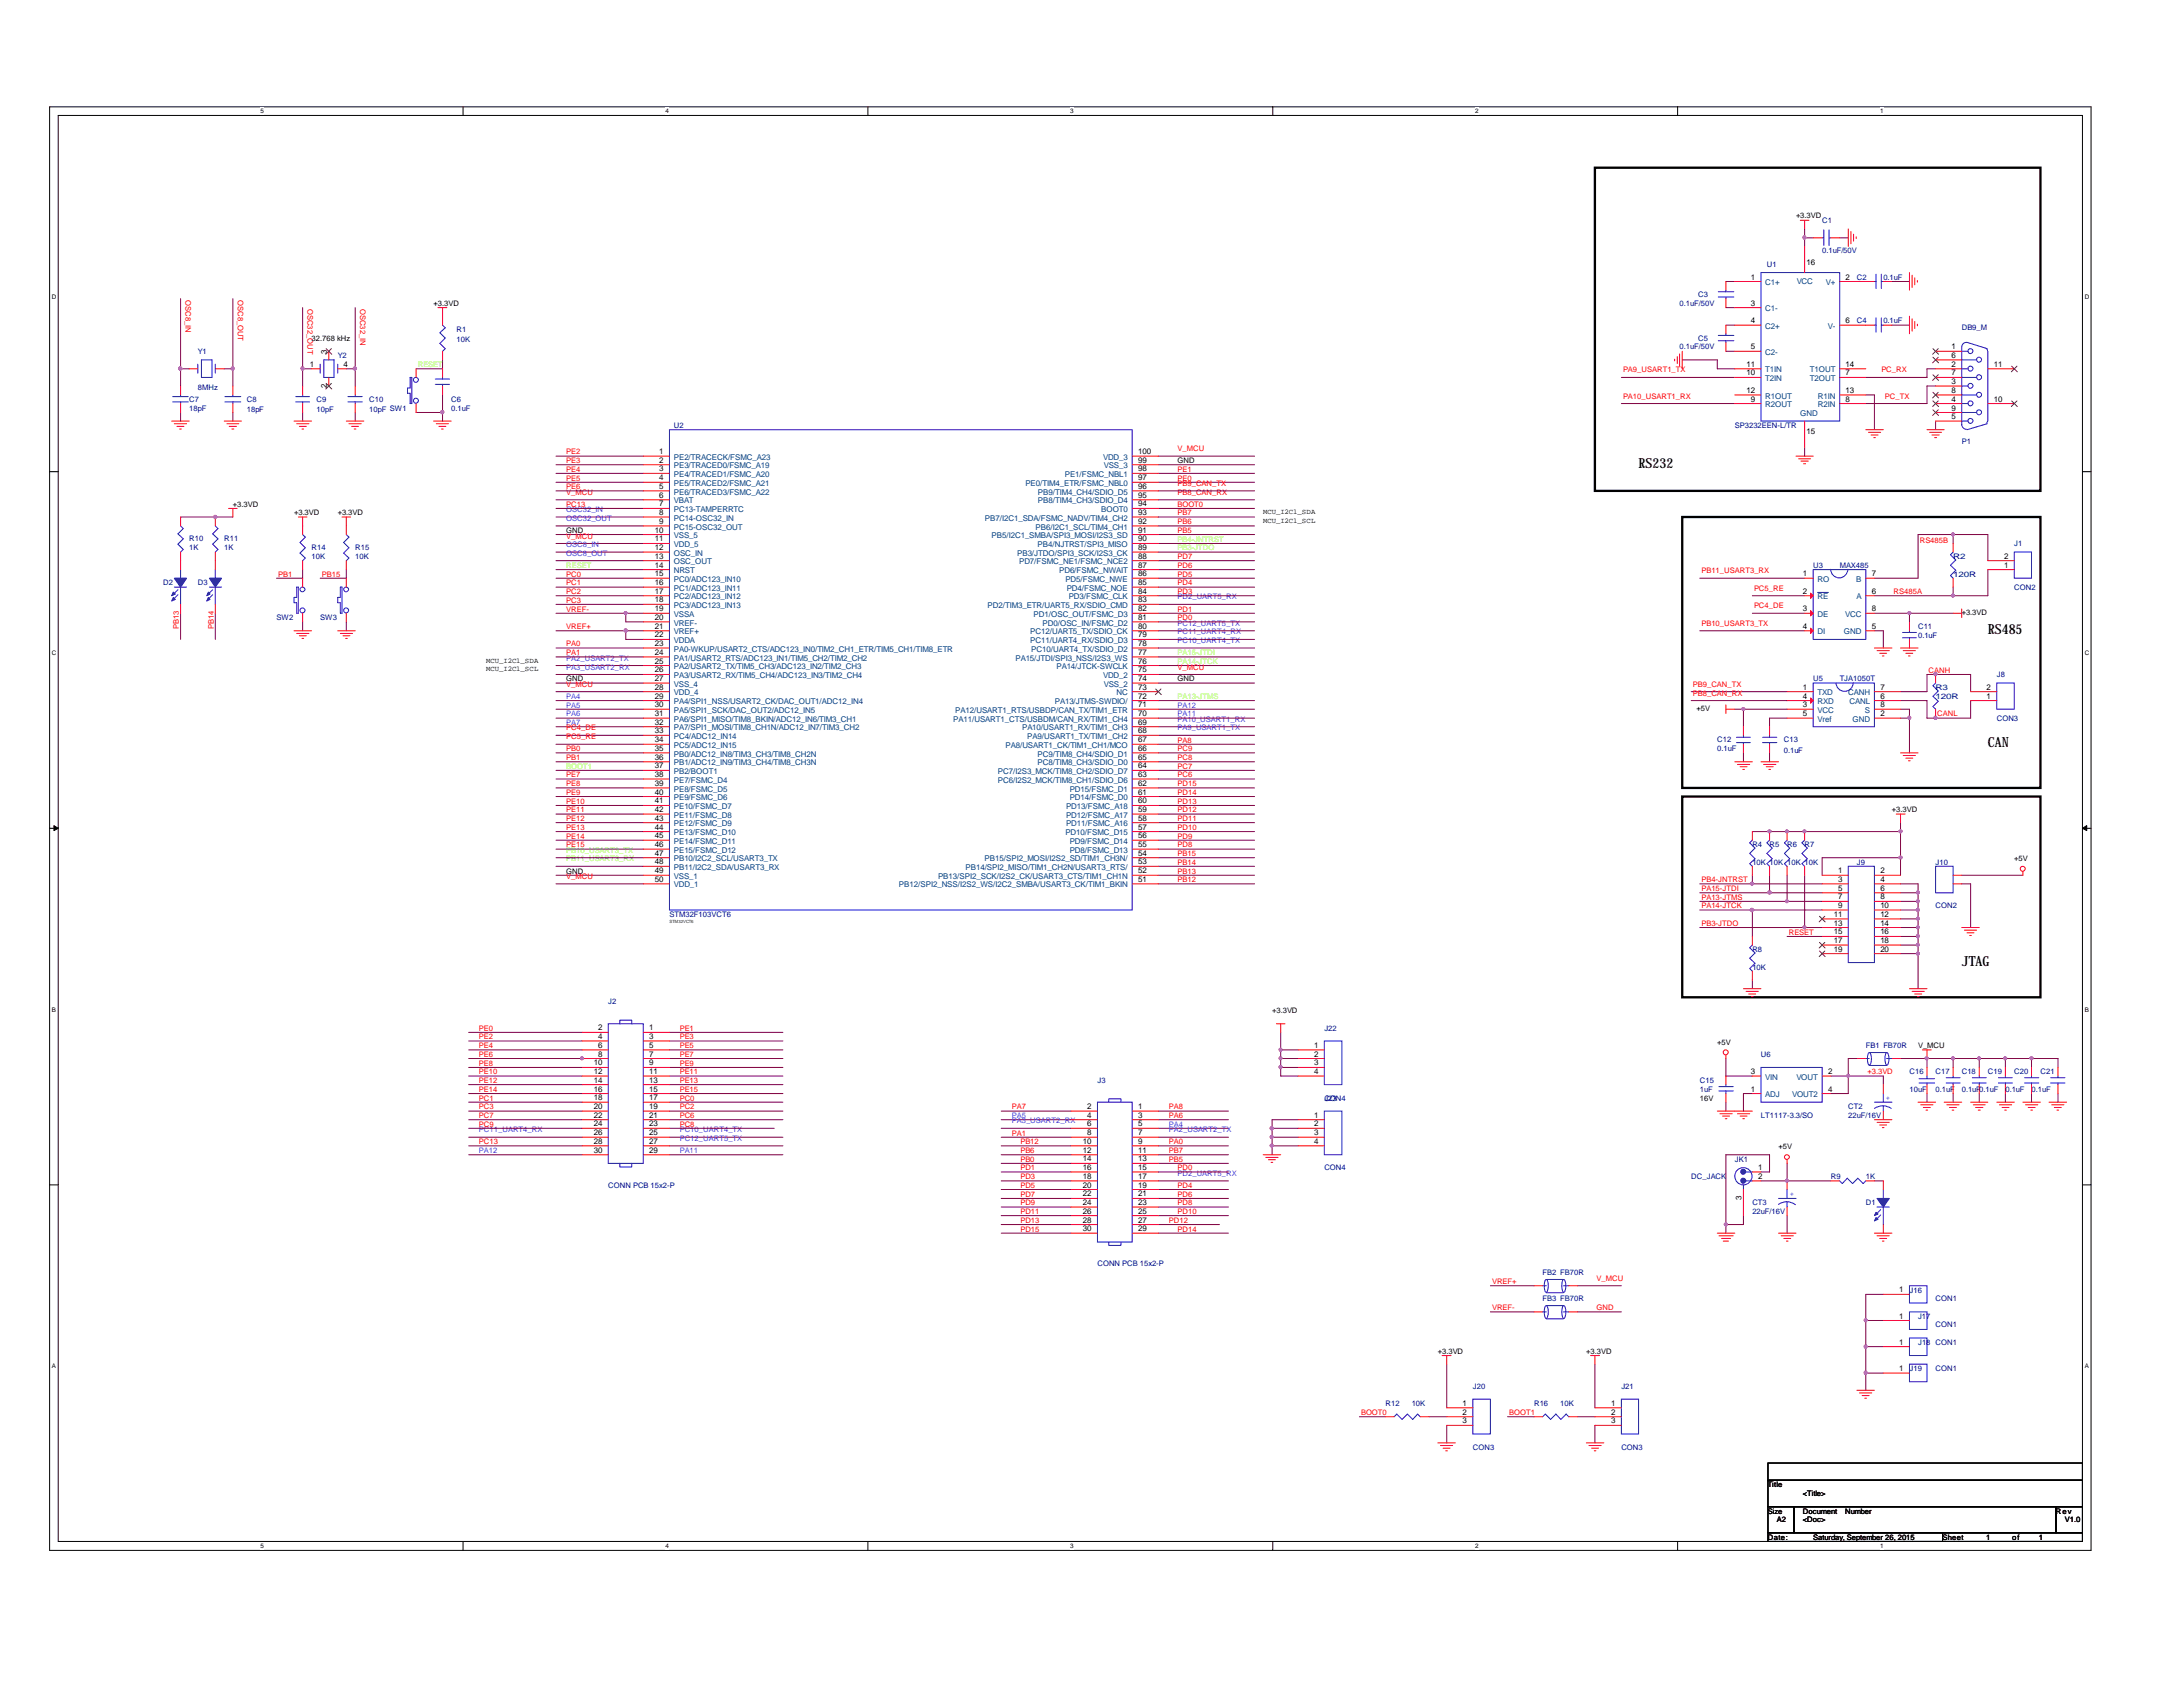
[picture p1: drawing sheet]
<svg xmlns="http://www.w3.org/2000/svg" width="279mm" height="216mm" viewBox="0 0 279 216" stroke-linecap="round" stroke-linejoin="round" font-family="sans-serif">
<defs><g id="words">
<g font-size="1.8">
<text x="209.7" y="59.9">RS232</text>
<text x="254.4" y="81.1">RS485</text>
<text x="254.4" y="95.6">CAN</text>
<text x="251.1" y="123.6">JTAG</text>
</g>
<g font-size="1">
<text x="229.9" y="27.9">+3.3VD</text>
<text x="224.1" y="35.8">1</text>
<text x="231.2" y="33.9">16</text>
<text x="236.2" y="35.8">2</text>
<text x="55.5" y="39.1">+3.3VD</text>
<text x="224.1" y="39.1">3</text>
<text x="224.1" y="41.4">4</text>
<text x="236.2" y="41.4">6</text>
<text x="39.7" y="46.9">1</text>
<text x="39.9" y="43.6">32.768 kHz</text>
<text x="41.8" y="45.3" transform="rotate(-90 41.8 45.3)">3</text>
<text x="44" y="46.9">4</text>
<text x="223.5" y="46.9">11</text>
<text x="224.1" y="44.7">5</text>
<text x="236.2" y="46.9">14</text>
<text x="249.8" y="46.9">2</text>
<text x="249.8" y="45.8">6</text>
<text x="249.8" y="44.7">1</text>
<text x="255.2" y="46.9">11</text>
<text x="41.8" y="49.7" transform="rotate(-90 41.8 49.7)">2</text>
<text x="223.5" y="48">10</text>
<text x="223.5" y="50.3">12</text>
<text x="224.1" y="51.4">9</text>
<text x="236.2" y="48">7</text>
<text x="236.2" y="51.4">8</text>
<text x="236.2" y="50.3">13</text>
<text x="249.8" y="53.6">5</text>
<text x="249.8" y="52.5">9</text>
<text x="249.8" y="51.4">4</text>
<text x="249.8" y="50.3">8</text>
<text x="249.8" y="49.1">3</text>
<text x="249.8" y="48">7</text>
<text x="255.2" y="51.4">10</text>
<text x="84.4" y="58.1">1</text>
<text x="84.4" y="59.2">2</text>
<text x="145.7" y="58.1">100</text>
<text x="145.7" y="59.2">99</text>
<text x="150.7" y="59.3">GND</text>
<text x="231.2" y="55.5">15</text>
<text x="29.8" y="64.9">+3.3VD</text>
<text x="37.6" y="66">+3.3VD</text>
<text x="43.2" y="66">+3.3VD</text>
<text x="84.4" y="60.3">3</text>
<text x="84.4" y="61.5">4</text>
<text x="84.4" y="62.6">5</text>
<text x="84.4" y="63.7">6</text>
<text x="84.4" y="64.8">7</text>
<text x="84.4" y="65.9">8</text>
<text x="145.7" y="60.3">98</text>
<text x="145.7" y="61.5">97</text>
<text x="145.7" y="62.6">96</text>
<text x="145.7" y="63.7">95</text>
<text x="145.7" y="65.9">93</text>
<text x="145.7" y="64.8">94</text>
<text x="72.5" y="68.2">GND</text>
<text x="83.8" y="68.2">10</text>
<text x="83.8" y="69.3">11</text>
<text x="83.8" y="70.4">12</text>
<text x="83.8" y="71.5">13</text>
<text x="84.4" y="67.1">9</text>
<text x="145.7" y="70.4">89</text>
<text x="145.7" y="67.1">92</text>
<text x="145.7" y="68.2">91</text>
<text x="145.7" y="69.3">90</text>
<text x="145.7" y="71.5">88</text>
<text x="256.5" y="71.5">2</text>
<text x="83.8" y="72.6">14</text>
<text x="83.8" y="73.7">15</text>
<text x="83.8" y="74.9">16</text>
<text x="83.8" y="76">17</text>
<text x="83.8" y="77.1">18</text>
<text x="145.7" y="72.6">87</text>
<text x="145.7" y="73.7">86</text>
<text x="145.7" y="74.9">85</text>
<text x="145.7" y="76">84</text>
<text x="145.7" y="77.1">83</text>
<text x="230.8" y="73.7">1</text>
<text x="230.8" y="76">2</text>
<text x="239.6" y="76">6</text>
<text x="239.6" y="73.7">7</text>
<text x="256.5" y="72.6">1</text>
<text x="83.8" y="78.2">19</text>
<text x="83.8" y="79.3">20</text>
<text x="83.8" y="80.5">21</text>
<text x="83.8" y="81.6">22</text>
<text x="83.8" y="82.7">23</text>
<text x="83.8" y="83.8">24</text>
<text x="145.7" y="78.2">82</text>
<text x="145.7" y="79.3">81</text>
<text x="145.7" y="80.5">80</text>
<text x="145.7" y="81.6">79</text>
<text x="145.7" y="83.8">77</text>
<text x="145.7" y="82.7">78</text>
<text x="230.8" y="78.2">3</text>
<text x="230.8" y="80.5">4</text>
<text x="239.6" y="78.2">8</text>
<text x="239.6" y="80.5">5</text>
<text x="251.1" y="78.7">+3.3VD</text>
<text x="72.5" y="87.2">GND</text>
<text x="83.8" y="84.9">25</text>
<text x="83.8" y="86.1">26</text>
<text x="83.8" y="87.2">27</text>
<text x="83.8" y="88.3">28</text>
<text x="83.8" y="89.4">29</text>
<text x="145.7" y="84.9">76</text>
<text x="145.7" y="89.4">72</text>
<text x="145.7" y="88.3">73</text>
<text x="145.7" y="86.1">75</text>
<text x="145.7" y="87.2">74</text>
<text x="150.7" y="87.2">GND</text>
<text x="230.8" y="88.3">1</text>
<text x="230.8" y="89.4">4</text>
<text x="240.7" y="89.4">6</text>
<text x="240.7" y="88.3">7</text>
<text x="254.3" y="89.4">1</text>
<text x="254.3" y="88.3">2</text>
<text x="83.8" y="90.5">30</text>
<text x="83.8" y="91.7">31</text>
<text x="83.8" y="92.8">32</text>
<text x="83.8" y="93.9">33</text>
<text x="83.8" y="95">34</text>
<text x="145.7" y="90.5">71</text>
<text x="145.7" y="91.7">70</text>
<text x="145.7" y="92.8">69</text>
<text x="145.7" y="95">67</text>
<text x="145.7" y="93.9">68</text>
<text x="217.1" y="91">+5V</text>
<text x="230.8" y="90.5">3</text>
<text x="230.8" y="91.7">5</text>
<text x="240.7" y="91.7">2</text>
<text x="240.7" y="90.5">8</text>
<text x="83.8" y="96.1">35</text>
<text x="83.8" y="97.2">36</text>
<text x="83.8" y="98.3">37</text>
<text x="83.8" y="99.4">38</text>
<text x="83.8" y="100.6">39</text>
<text x="83.8" y="101.7">40</text>
<text x="145.7" y="100.6">62</text>
<text x="145.7" y="101.7">61</text>
<text x="145.7" y="96.1">66</text>
<text x="145.7" y="97.2">65</text>
<text x="145.7" y="98.3">64</text>
<text x="145.7" y="99.4">63</text>
<text x="83.8" y="102.8">41</text>
<text x="83.8" y="103.9">42</text>
<text x="83.8" y="105">43</text>
<text x="83.8" y="106.2">44</text>
<text x="83.8" y="107.3">45</text>
<text x="145.7" y="106.2">57</text>
<text x="145.7" y="107.3">56</text>
<text x="145.7" y="102.8">60</text>
<text x="145.7" y="103.9">59</text>
<text x="145.7" y="105">58</text>
<text x="242.1" y="104">+3.3VD</text>
<text x="72.5" y="111.8">GND</text>
<text x="83.8" y="108.4">46</text>
<text x="83.8" y="109.5">47</text>
<text x="83.8" y="110.6">48</text>
<text x="83.8" y="111.8">49</text>
<text x="83.8" y="112.9">50</text>
<text x="145.7" y="108.4">55</text>
<text x="145.7" y="109.5">54</text>
<text x="145.7" y="110.6">53</text>
<text x="145.7" y="111.8">52</text>
<text x="145.7" y="112.9">51</text>
<text x="235.2" y="111.8">1</text>
<text x="235.2" y="112.9">3</text>
<text x="240.7" y="111.8">2</text>
<text x="240.7" y="112.9">4</text>
<text x="257.8" y="110.2">+5V</text>
<text x="234.7" y="117.3">11</text>
<text x="234.7" y="118.4">13</text>
<text x="234.7" y="119.6">15</text>
<text x="235.2" y="114">5</text>
<text x="235.2" y="115.1">7</text>
<text x="235.2" y="116.2">9</text>
<text x="240.7" y="114">6</text>
<text x="240.7" y="115.1">8</text>
<text x="240.7" y="116.2">10</text>
<text x="240.7" y="117.3">12</text>
<text x="240.7" y="118.4">14</text>
<text x="240.7" y="119.6">16</text>
<text x="234.7" y="120.7">17</text>
<text x="234.7" y="121.8">19</text>
<text x="240.7" y="120.7">18</text>
<text x="240.7" y="121.8">20</text>
<text x="76.5" y="131.9">2</text>
<text x="83.1" y="131.9">1</text>
<text x="162.8" y="129.7">+3.3VD</text>
<text x="76" y="136.4">10</text>
<text x="76" y="137.5">12</text>
<text x="76.5" y="133">4</text>
<text x="76.5" y="134.1">6</text>
<text x="76.5" y="135.2">8</text>
<text x="83.1" y="133">3</text>
<text x="83.1" y="134.1">5</text>
<text x="83.1" y="135.2">7</text>
<text x="83.1" y="136.4">9</text>
<text x="83.1" y="137.5">11</text>
<text x="168.2" y="134.1">1</text>
<text x="168.2" y="135.2">2</text>
<text x="168.2" y="136.4">3</text>
<text x="168.2" y="137.5">4</text>
<text x="219.8" y="133.7">+5V</text>
<text x="224.1" y="137.5">3</text>
<text x="234" y="137.5">2</text>
<text x="245.5" y="134.1">V_MCU</text>
<text x="76" y="138.6">14</text>
<text x="76" y="139.7">16</text>
<text x="76" y="140.8">18</text>
<text x="76" y="141.9">20</text>
<text x="76" y="143">22</text>
<text x="83.1" y="138.6">13</text>
<text x="83.1" y="139.7">15</text>
<text x="83.1" y="140.8">17</text>
<text x="83.1" y="141.9">19</text>
<text x="83.1" y="143">21</text>
<text x="139.1" y="141.9">2</text>
<text x="139.1" y="143">4</text>
<text x="145.7" y="141.9">1</text>
<text x="145.7" y="143">3</text>
<text x="168.2" y="143">1</text>
<text x="217.6" y="140.8">16V</text>
<text x="224.1" y="139.7">1</text>
<text x="234" y="139.7">4</text>
<text x="76" y="144.1">24</text>
<text x="76" y="145.3">26</text>
<text x="76" y="146.4">28</text>
<text x="76" y="147.5">30</text>
<text x="83.1" y="144.1">23</text>
<text x="83.1" y="145.3">25</text>
<text x="83.1" y="146.4">27</text>
<text x="83.1" y="147.5">29</text>
<text x="138.6" y="146.4">10</text>
<text x="138.6" y="147.5">12</text>
<text x="138.6" y="148.6">14</text>
<text x="138.6" y="149.7">16</text>
<text x="139.1" y="144.1">6</text>
<text x="139.1" y="145.3">8</text>
<text x="145.7" y="144.1">5</text>
<text x="145.7" y="145.3">7</text>
<text x="145.7" y="146.4">9</text>
<text x="145.7" y="147.5">11</text>
<text x="145.7" y="148.6">13</text>
<text x="145.7" y="149.7">15</text>
<text x="168.2" y="144.1">2</text>
<text x="168.2" y="145.3">3</text>
<text x="168.2" y="146.4">4</text>
<text x="225" y="149.7">1</text>
<text x="227.6" y="147.1">+5V</text>
<text x="138.6" y="150.9">18</text>
<text x="138.6" y="152">20</text>
<text x="138.6" y="153.1">22</text>
<text x="138.6" y="154.2">24</text>
<text x="138.6" y="155.3">26</text>
<text x="145.7" y="150.9">17</text>
<text x="145.7" y="152">19</text>
<text x="145.7" y="153.1">21</text>
<text x="145.7" y="154.2">23</text>
<text x="145.7" y="155.3">25</text>
<text x="222.9" y="153.6" transform="rotate(-90 222.9 153.6)">3</text>
<text x="225" y="150.9">2</text>
<text x="138.6" y="156.5">28</text>
<text x="138.6" y="157.6">30</text>
<text x="145.7" y="156.5">27</text>
<text x="145.7" y="157.6">29</text>
<text x="243.1" y="165.4">1</text>
<text x="184" y="173.2">+3.3VD</text>
<text x="203" y="173.2">+3.3VD</text>
<text x="243.1" y="168.7">1</text>
<text x="243.1" y="172.1">1</text>
<text x="187.2" y="179.9">1</text>
<text x="206.2" y="179.9">1</text>
<text x="243.1" y="175.5">1</text>
<text x="187.2" y="181.1">2</text>
<text x="187.2" y="182.2">3</text>
<text x="206.2" y="181.1">2</text>
<text x="206.2" y="182.2">3</text>
<text x="226.3" y="190.3">Title</text>
<text x="230.8" y="191.5">&lt;Title&gt;</text>
<text x="226.3" y="197.1">Date:</text>
<text x="226.3" y="193.7">Size</text>
<text x="227.4" y="194.8">A2</text>
<text x="230.8" y="193.7">Document</text>
<text x="230.8" y="194.8">&lt;Doc&gt;</text>
<text x="232.1" y="197.1">Saturday, September 26, 2015</text>
<text x="236.2" y="193.7">Number</text>
<text x="248.6" y="197.1">Sheet</text>
<text x="254.2" y="197.1">1</text>
<text x="257.6" y="197.1">of</text>
<text x="260.9" y="197.1">1</text>
<text x="263.1" y="193.7">Rev</text>
<text x="264.3" y="194.8">V1.0</text>
</g>
<g font-size="1" fill="#000080">
<text x="233.2" y="28.5">C1</text>
<text x="226.1" y="34.2">U1</text>
<text x="233.2" y="32.4">0.1uF/50V</text>
<text x="237.7" y="35.8">C2</text>
<text x="241" y="35.8">0.1uF</text>
<text x="215" y="39.1">0.1uF/50V</text>
<text x="217.3" y="38">C3</text>
<text x="237.7" y="41.4">C4</text>
<text x="241" y="41.4">0.1uF</text>
<text x="25.3" y="45.3">Y1</text>
<text x="43.2" y="45.8">Y2</text>
<text x="58.4" y="42.5">R1</text>
<text x="58.4" y="43.8">10K</text>
<text x="215" y="44.7">0.1uF/50V</text>
<text x="217.3" y="43.6">C5</text>
<text x="251.1" y="42.2">DB9_M</text>
<text x="24.2" y="51.4">C7</text>
<text x="24.2" y="52.5">18pF</text>
<text x="25.3" y="49.9">8MHz</text>
<text x="31.6" y="51.4">C8</text>
<text x="31.6" y="52.7">18pF</text>
<text x="40.5" y="51.4">C9</text>
<text x="40.5" y="52.7">10pF</text>
<text x="47.2" y="51.4">C10</text>
<text x="47.2" y="52.7">10pF SW1</text>
<text x="57.7" y="51.4">C6</text>
<text x="57.7" y="52.5">0.1uF</text>
<text x="86.2" y="54.8">U2</text>
<text x="222" y="54.8">SP3232EEN-L/TR</text>
<text x="251.1" y="56.8">P1</text>
<text x="24.2" y="69.3">R10</text>
<text x="24.2" y="70.4">1K</text>
<text x="28.7" y="69.3">R11</text>
<text x="28.7" y="70.4">1K</text>
<text x="39.9" y="70.4">R14</text>
<text x="39.9" y="71.5">10K</text>
<text x="45.5" y="70.4">R15</text>
<text x="45.5" y="71.5">10K</text>
<text x="250" y="71.5">R2</text>
<text x="257.8" y="69.8">J1</text>
<text x="20.9" y="74.9">D2</text>
<text x="25.3" y="74.9">D3</text>
<text x="232.1" y="72.6">U3</text>
<text x="235.5" y="72.6">MAX485</text>
<text x="250" y="73.8">120R</text>
<text x="257.8" y="75.6">CON2</text>
<text x="35.4" y="79.4">SW2</text>
<text x="41" y="79.4">SW3</text>
<text x="245.5" y="80.5">C11</text>
<text x="245.5" y="81.6">0.1uF</text>
<text x="232.1" y="87.2">U5</text>
<text x="235.5" y="87.2">TJA1050T</text>
<text x="247.7" y="88.3">R3</text>
<text x="247.7" y="89.4">120R</text>
<text x="255.6" y="86.6">J8</text>
<text x="219.8" y="95">C12</text>
<text x="228.3" y="95">C13</text>
<text x="255.6" y="92.3">CON3</text>
<text x="219.8" y="96.1">0.1uF</text>
<text x="228.3" y="96.4">0.1uF</text>
<text x="224.3" y="108.4">R4</text>
<text x="224.3" y="110.7">10K 10K 10K 10K</text>
<text x="226.5" y="108.4">R5</text>
<text x="228.7" y="108.4">R6</text>
<text x="231" y="108.4">R7</text>
<text x="237.7" y="110.7">J9</text>
<text x="247.7" y="110.7">J10</text>
<text x="85.7" y="117.3">STM32F103VCT6</text>
<text x="247.7" y="116.2">CON2</text>
<text x="224.3" y="121.8">R8</text>
<text x="224.3" y="124.1">10K</text>
<text x="77.9" y="128.5">J2</text>
<text x="169.5" y="131.9">J22</text>
<text x="225.4" y="135.3">U6</text>
<text x="238.8" y="134.1">FB1 FB70R</text>
<text x="244.4" y="137.5">C16</text>
<text x="247.7" y="137.5">C17</text>
<text x="251.1" y="137.5">C18</text>
<text x="254.4" y="137.5">C19</text>
<text x="257.8" y="137.5">C20</text>
<text x="261.2" y="137.5">C21</text>
<text x="140.5" y="138.6">J3</text>
<text x="169.5" y="140.8">CON4</text>
<text x="169.5" y="140.8">J23</text>
<text x="217.6" y="138.6">C15</text>
<text x="217.6" y="139.7">1uF</text>
<text x="225.4" y="143.1">LT1117-3.3/SO</text>
<text x="236.6" y="141.9">CT2</text>
<text x="236.6" y="143.1">22uF/16V</text>
<text x="244.4" y="139.7">10uF</text>
<text x="247.7" y="139.7">0.1uF</text>
<text x="251.1" y="139.7">0.1uF0.1uF</text>
<text x="256.7" y="139.7">0.1uF</text>
<text x="260" y="139.7">0.1uF</text>
<text x="169.5" y="149.8">CON4</text>
<text x="222" y="148.7">JK1</text>
<text x="77.9" y="152">CONN PCB 15x2-P</text>
<text x="216.5" y="150.9">DC_JACK</text>
<text x="224.3" y="154.3">CT3</text>
<text x="224.3" y="155.4">22uF/16V</text>
<text x="234.3" y="150.9">R9</text>
<text x="238.8" y="150.9">1K</text>
<text x="238.8" y="154.3">D1</text>
<text x="140.5" y="162.1">CONN PCB 15x2-P</text>
<text x="197.4" y="163.2">FB2 FB70R</text>
<text x="197.4" y="166.5">FB3 FB70R</text>
<text x="244.4" y="165.4">J16</text>
<text x="247.7" y="166.5">CON1</text>
<text x="245.5" y="168.8">J17</text>
<text x="245.5" y="172.1">J18 CON1</text>
<text x="247.7" y="169.9">CON1</text>
<text x="177.3" y="180">R12</text>
<text x="180.7" y="180">10K</text>
<text x="188.5" y="177.7">J20</text>
<text x="196.3" y="180">R16</text>
<text x="199.7" y="180">10K</text>
<text x="207.5" y="177.7">J21</text>
<text x="244.4" y="175.5">J19</text>
<text x="247.7" y="175.5">CON1</text>
<text x="188.5" y="185.5">CON3</text>
<text x="207.5" y="185.5">CON3</text>
</g>
<g font-size="1" fill="#f00">
<text x="23.7" y="38.4" transform="rotate(90 23.7 38.4)">OSC8_IN</text>
<text x="30.4" y="38.4" transform="rotate(90 30.4 38.4)">OSC8_OUT</text>
<text x="39.4" y="39.6" transform="rotate(90 39.4 39.6)">OSC32_OUT</text>
<text x="46.1" y="39.6" transform="rotate(90 46.1 39.6)">OSC32_IN</text>
<text x="207.7" y="47.7">PA9_USART1_TX</text>
<text x="240.8" y="47.7">PC_RX</text>
<text x="207.7" y="51">PA10_USART1_RX</text>
<text x="241.3" y="51">PC_TX</text>
<text x="72.5" y="58.2">PE2</text>
<text x="72.5" y="59.3">PE3</text>
<text x="150.7" y="57.7">V_MCU</text>
<text x="72.5" y="63.3">V_MCU</text>
<text x="72.5" y="60.4">PE4</text>
<text x="72.5" y="61.5">PE5</text>
<text x="72.5" y="62.6">PE6</text>
<text x="72.5" y="64.9">PC13</text>
<text x="150.7" y="61.5">PE0</text>
<text x="150.7" y="60.4">PE1</text>
<text x="150.7" y="66">PB7</text>
<text x="150.7" y="63.3">PB8_CAN_RX</text>
<text x="150.7" y="62.2">PB9_CAN_TX</text>
<text x="150.7" y="64.9">BOOT0</text>
<text x="72.5" y="68.9">V_MCU</text>
<text x="150.7" y="67.1">PB6</text>
<text x="150.7" y="68.2">PB5</text>
<text x="150.7" y="71.5">PD7</text>
<text x="245.7" y="69.6">RS485B</text>
<text x="35.6" y="73.8">PB1</text>
<text x="41.2" y="73.8">PB15</text>
<text x="72.5" y="73.8">PC0</text>
<text x="72.5" y="77.1">PC3</text>
<text x="72.5" y="76">PC2</text>
<text x="72.5" y="74.9">PC1</text>
<text x="150.7" y="74.9">PD4</text>
<text x="150.7" y="72.7">PD6</text>
<text x="150.7" y="73.8">PD5</text>
<text x="150.7" y="76">PD3</text>
<text x="217.8" y="73.4">PB11_USART3_RX</text>
<text x="224.5" y="75.6">PC5_RE</text>
<text x="224.5" y="77.9">PC4_DE</text>
<text x="242.4" y="76">RS485A</text>
<text x="22.9" y="80.5" transform="rotate(-90 22.9 80.5)">PB13</text>
<text x="27.3" y="80.5" transform="rotate(-90 27.3 80.5)">PB14</text>
<text x="72.5" y="82.7">PA0</text>
<text x="72.5" y="83.9">PA1</text>
<text x="72.5" y="78.3">VREF-</text>
<text x="72.5" y="80.5">VREF+</text>
<text x="150.7" y="79.4">PD0</text>
<text x="150.7" y="78.3">PD1</text>
<text x="217.8" y="80.1">PB10_USART3_TX</text>
<text x="72.5" y="87.9">V_MCU</text>
<text x="150.7" y="85.7">V_MCU</text>
<text x="216.7" y="87.9">PB9_CAN_TX</text>
<text x="216.7" y="89">PB8_CAN_RX</text>
<text x="246.8" y="86.1">CANH</text>
<text x="72.5" y="93.5">PC4_DE</text>
<text x="72.5" y="94.6">PC5_RE</text>
<text x="150.7" y="95">PA8</text>
<text x="247.9" y="91.7">CANL</text>
<text x="72.5" y="96.1">PB0</text>
<text x="72.5" y="99.5">PE7</text>
<text x="72.5" y="100.6">PE8</text>
<text x="72.5" y="101.7">PE9</text>
<text x="72.5" y="97.3">PB1</text>
<text x="150.7" y="101.7">PD14</text>
<text x="150.7" y="97.3">PC8</text>
<text x="150.7" y="99.5">PC6</text>
<text x="150.7" y="98.4">PC7</text>
<text x="150.7" y="96.1">PC9</text>
<text x="150.7" y="100.6">PD15</text>
<text x="72.5" y="102.9">PE10</text>
<text x="72.5" y="104">PE11</text>
<text x="72.5" y="105.1">PE12</text>
<text x="72.5" y="106.2">PE13</text>
<text x="72.5" y="107.3">PE14</text>
<text x="150.7" y="107.3">PD9</text>
<text x="150.7" y="102.9">PD13</text>
<text x="150.7" y="104">PD12</text>
<text x="150.7" y="105.1">PD11</text>
<text x="150.7" y="106.2">PD10</text>
<text x="72.5" y="112.5">V_MCU</text>
<text x="72.5" y="108.5">PE15</text>
<text x="150.7" y="108.5">PD8</text>
<text x="150.7" y="111.8">PB13</text>
<text x="150.7" y="112.9">PB12</text>
<text x="150.7" y="109.6">PB15</text>
<text x="150.7" y="110.7">PB14</text>
<text x="217.8" y="112.9">PB4-JNTRST</text>
<text x="217.8" y="114">PA15-JTDI</text>
<text x="217.8" y="115.1">PA13-JTMS</text>
<text x="217.8" y="116.2">PA14-JTCK</text>
<text x="217.8" y="118.5">PB3-JTDO</text>
<text x="228.9" y="119.6">RESET</text>
<text x="61.3" y="131.9">PE0</text>
<text x="87" y="131.9">PE1</text>
<text x="61.3" y="137.5">PE10</text>
<text x="61.3" y="136.4">PE8</text>
<text x="61.3" y="134.2">PE4</text>
<text x="61.3" y="133">PE2</text>
<text x="61.3" y="135.3">PE6</text>
<text x="87" y="134.2">PE5</text>
<text x="87" y="136.4">PE9</text>
<text x="87" y="135.3">PE7</text>
<text x="87" y="137.5">PE11</text>
<text x="87" y="133">PE3</text>
<text x="239" y="137.5">+3.3VD</text>
<text x="61.3" y="142">PC3</text>
<text x="61.3" y="140.8">PC1</text>
<text x="61.3" y="139.7">PE14</text>
<text x="61.3" y="138.6">PE12</text>
<text x="61.3" y="143.1">PC7</text>
<text x="87" y="140.8">PC0</text>
<text x="87" y="142">PC2</text>
<text x="87" y="138.6">PE13</text>
<text x="87" y="139.7">PE15</text>
<text x="87" y="143.1">PC6</text>
<text x="129.5" y="142">PA7</text>
<text x="149.6" y="143.1">PA6</text>
<text x="149.6" y="142">PA8</text>
<text x="61.3" y="146.4">PC13</text>
<text x="61.3" y="144.2">PC9</text>
<text x="87" y="144.2">PC8</text>
<text x="129.5" y="145.3">PA1</text>
<text x="130.6" y="149.8">PD1</text>
<text x="130.6" y="148.7">PB0</text>
<text x="130.6" y="147.6">PB6</text>
<text x="130.6" y="146.4">PB12</text>
<text x="149.6" y="147.6">PB7</text>
<text x="149.6" y="148.7">PB5</text>
<text x="149.6" y="146.4">PA0</text>
<text x="150.7" y="149.8">PD0</text>
<text x="130.6" y="150.9">PD3</text>
<text x="130.6" y="152">PD5</text>
<text x="130.6" y="155.4">PD11</text>
<text x="130.6" y="153.2">PD7</text>
<text x="130.6" y="154.3">PD9</text>
<text x="150.7" y="152">PD4</text>
<text x="150.7" y="153.2">PD6</text>
<text x="150.7" y="155.4">PD10</text>
<text x="150.7" y="154.3">PD8</text>
<text x="130.6" y="156.5">PD13</text>
<text x="130.6" y="157.6">PD15</text>
<text x="149.6" y="156.5">PD12</text>
<text x="150.7" y="157.6">PD14</text>
<text x="191" y="164.3">VREF+</text>
<text x="191" y="167.7">VREF-</text>
<text x="204.3" y="167.7">GND</text>
<text x="204.3" y="163.9">V_MCU</text>
<text x="174.2" y="181.1">BOOT0</text>
<text x="193.2" y="181.1">BOOT1</text>
</g>
<g font-size="1" fill="#004080">
<text x="225.9" y="36.5">C1+</text>
<text x="225.9" y="39.8">C1-</text>
<text x="230" y="36.3">VCC</text>
<text x="233.7" y="36.5">V+</text>
<text x="225.9" y="42.1">C2+</text>
<text x="225.9" y="45.4">C2-</text>
<text x="225.9" y="47.7">T1IN</text>
<text x="231.6" y="47.7">T1OUT</text>
<text x="233.9" y="42.1">V-</text>
<text x="225.9" y="52.1">R2OUT</text>
<text x="225.9" y="48.8">T2IN</text>
<text x="225.9" y="51">R1OUT</text>
<text x="230.4" y="53.3">GND</text>
<text x="231.6" y="48.8">T2OUT</text>
<text x="232.7" y="52.1">R2IN</text>
<text x="232.7" y="51">R1IN</text>
<text x="86.2" y="58.8">PE2/TRACECK/FSMC_A23</text>
<text x="86.2" y="59.9">PE3/TRACED0/FSMC_A19</text>
<text x="141.2" y="58.8">VDD_3</text>
<text x="141.3" y="59.9">VSS_3</text>
<text x="86.2" y="61">PE4/TRACED1/FSMC_A20</text>
<text x="86.2" y="62.2">PE5/TRACED2/FSMC_A21</text>
<text x="86.2" y="63.3">PE6/TRACED3/FSMC_A22</text>
<text x="86.2" y="64.4">VBAT</text>
<text x="86.2" y="65.5">PC13-TAMPERRTC</text>
<text x="131.2" y="62.2">PE0/TIM4_ETR/FSMC_NBL0</text>
<text x="132.8" y="63.3">PB9/TIM4_CH4/SDIO_D5</text>
<text x="132.8" y="64.4">PB8/TIM4_CH3/SDIO_D4</text>
<text x="136.3" y="61">PE1/FSMC_NBL1</text>
<text x="140.9" y="65.5">BOOT0</text>
<text x="86.2" y="66.6">PC14-OSC32_IN</text>
<text x="86.2" y="67.8">PC15-OSC32_OUT</text>
<text x="86.2" y="68.9">VSS_5</text>
<text x="86.2" y="70">VDD_5</text>
<text x="86.2" y="71.1">OSC_IN</text>
<text x="126.1" y="66.6">PB7/I2C1_SDA/FSMC_NADV/TIM4_CH2</text>
<text x="126.9" y="68.9">PB5/I2C1_SMBA/SPI3_MOSI/I2S3_SD</text>
<text x="130.2" y="71.1">PB3/JTDO/SPI3_SCK/I2S3_CK</text>
<text x="132.5" y="67.8">PB6/I2C1_SCL/TIM4_CH1</text>
<text x="132.8" y="70">PB4/NJTRST/SPI3_MISO</text>
<text x="86.2" y="72.2">OSC_OUT</text>
<text x="86.2" y="73.4">NRST</text>
<text x="86.2" y="74.5">PC0/ADC123_IN10</text>
<text x="86.2" y="75.6">PC1/ADC123_IN11</text>
<text x="86.2" y="76.7">PC2/ADC123_IN12</text>
<text x="86.2" y="77.8">PC3/ADC123_IN13</text>
<text x="126.4" y="77.8">PD2/TIM3_ETR/UART5_RX/SDIO_CMD</text>
<text x="130.4" y="72.2">PD7/FSMC_NE1/FSMC_NCE2</text>
<text x="135.6" y="73.4">PD6/FSMC_NWAIT</text>
<text x="136.4" y="74.5">PD5/FSMC_NWE</text>
<text x="136.5" y="75.6">PD4/FSMC_NOE</text>
<text x="136.8" y="76.7">PD3/FSMC_CLK</text>
<text x="232.6" y="74.5">RO</text>
<text x="232.6" y="76.7">RE</text>
<text x="237.6" y="74.5">B</text>
<text x="237.6" y="76.7">A</text>
<text x="86.2" y="79">VSSA</text>
<text x="86.2" y="80.1">VREF-</text>
<text x="86.2" y="81.2">VREF+</text>
<text x="86.2" y="82.3">VDDA</text>
<text x="86.2" y="83.4">PA0-WKUP/USART2_CTS/ADC123_IN0/TIM2_CH1_ETR/TIM5_CH1/TIM8_ETR</text>
<text x="131.9" y="81.2">PC12/UART5_TX/SDIO_CK</text>
<text x="131.9" y="82.3">PC11/UART4_RX/SDIO_D3</text>
<text x="132" y="83.4">PC10/UART4_TX/SDIO_D2</text>
<text x="132.3" y="79">PD1/OSC_OUT/FSMC_D3</text>
<text x="133.4" y="80.1">PD0/OSC_IN/FSMC_D2</text>
<text x="232.6" y="79">DE</text>
<text x="232.6" y="81.2">DI</text>
<text x="236" y="81.2">GND</text>
<text x="236.2" y="79">VCC</text>
<text x="86.2" y="84.5">PA1/USART2_RTS/ADC123_IN1/TIM5_CH2/TIM2_CH2</text>
<text x="86.2" y="85.6">PA2/USART2_TX/TIM5_CH3/ADC123_IN2/TIM2_CH3</text>
<text x="86.2" y="86.8">PA3/USART2_RX/TIM5_CH4/ADC123_IN3/TIM2_CH4</text>
<text x="86.2" y="87.9">VSS_4</text>
<text x="86.2" y="89">VDD_4</text>
<text x="130" y="84.5">PA15/JTDI/SPI3_NSS/I2S3_WS</text>
<text x="135.2" y="85.6">PA14/JTCK-SWCLK</text>
<text x="141.2" y="86.8">VDD_2</text>
<text x="141.3" y="87.9">VSS_2</text>
<text x="142.9" y="89">NC</text>
<text x="232.6" y="89">TXD</text>
<text x="236.6" y="89">CANH</text>
<text x="86.2" y="90.1">PA4/SPI1_NSS/USART2_CK/DAC_OUT1/ADC12_IN4</text>
<text x="86.2" y="91.2">PA5/SPI1_SCK/DAC_OUT2/ADC12_IN5</text>
<text x="86.2" y="92.4">PA6/SPI1_MISO/TIM8_BKIN/ADC12_IN6/TIM3_CH1</text>
<text x="86.2" y="93.5">PA7/SPI1_MOSI/TIM8_CH1N/ADC12_IN7/TIM3_CH2</text>
<text x="86.2" y="94.6">PC4/ADC12_IN14</text>
<text x="86.2" y="95.7">PC5/ADC12_IN15</text>
<text x="122" y="92.4">PA11/USART1_CTS/USBDM/CAN_RX/TIM1_CH4</text>
<text x="122.3" y="91.2">PA12/USART1_RTS/USBDP/CAN_TX/TIM1_ETR</text>
<text x="128.7" y="95.7">PA8/USART1_CK/TIM1_CH1/MCO</text>
<text x="130.8" y="93.5">PA10/USART1_RX/TIM1_CH3</text>
<text x="131.5" y="94.6">PA9/USART1_TX/TIM1_CH2</text>
<text x="135" y="90.1">PA13/JTMS-SWDIO/</text>
<text x="232.6" y="91.2">VCC</text>
<text x="232.6" y="90.1">RXD</text>
<text x="232.6" y="92.4">Vref</text>
<text x="236.7" y="90.1">CANL</text>
<text x="237.1" y="92.4">GND</text>
<text x="238.7" y="91.2">S</text>
<text x="86.2" y="96.8">PB0/ADC12_IN8/TIM3_CH3/TIM8_CH2N</text>
<text x="86.2" y="98">PB1/ADC12_IN9/TIM3_CH4/TIM8_CH3N</text>
<text x="86.2" y="99.1">PB2/BOOT1</text>
<text x="86.2" y="100.2">PE7/FSMC_D4</text>
<text x="86.2" y="101.3">PE8/FSMC_D5</text>
<text x="127.7" y="99.1">PC7/I2S3_MCK/TIM8_CH2/SDIO_D7</text>
<text x="127.7" y="100.2">PC6/I2S2_MCK/TIM8_CH1/SDIO_D6</text>
<text x="132.8" y="96.8">PC9/TIM8_CH4/SDIO_D1</text>
<text x="132.8" y="98">PC8/TIM8_CH3/SDIO_D0</text>
<text x="136.9" y="101.3">PD15/FSMC_D1</text>
<text x="86.2" y="102.4">PE9/FSMC_D6</text>
<text x="86.2" y="103.5">PE10/FSMC_D7</text>
<text x="86.2" y="104.6">PE11/FSMC_D8</text>
<text x="86.2" y="105.7">PE12/FSMC_D9</text>
<text x="86.2" y="106.9">PE13/FSMC_D10</text>
<text x="86.2" y="108">PE14/FSMC_D11</text>
<text x="136.4" y="106.9">PD10/FSMC_D15</text>
<text x="136.4" y="103.5">PD13/FSMC_A18</text>
<text x="136.4" y="104.6">PD12/FSMC_A17</text>
<text x="136.4" y="105.7">PD11/FSMC_A16</text>
<text x="136.9" y="102.4">PD14/FSMC_D0</text>
<text x="136.9" y="108">PD9/FSMC_D14</text>
<text x="86.2" y="109.1">PE15/FSMC_D12</text>
<text x="86.2" y="110.2">PB10/I2C2_SCL/USART3_TX</text>
<text x="86.2" y="111.3">PB11/I2C2_SDA/USART3_RX</text>
<text x="86.2" y="112.5">VSS_1</text>
<text x="86.2" y="113.6">VDD_1</text>
<text x="115.1" y="113.6">PB12/SPI2_NSS/I2S2_WS/I2C2_SMBA/USART3_CK/TIM1_BKIN</text>
<text x="120.1" y="112.5">PB13/SPI2_SCK/I2S2_CK/USART3_CTS/TIM1_CH1N</text>
<text x="123.6" y="111.3">PB14/SPI2_MISO/TIM1_CH2N/USART3_RTS/</text>
<text x="126" y="110.2">PB15/SPI2_MOSI/I2S2_SD/TIM1_CH3N/</text>
<text x="136.9" y="109.1">PD8/FSMC_D13</text>
<text x="225.9" y="140.4">ADJ</text>
<text x="225.9" y="138.2">VIN</text>
<text x="229.4" y="140.4">VOUT2</text>
<text x="229.9" y="138.2">VOUT</text>
</g>
<g font-size="1" fill="#80ff00">
<text x="53.5" y="47">RESET</text>
<text x="150.7" y="69.3">PB4-JNTRST</text>
<text x="150.7" y="70.4">PB3-JTDO</text>
<text x="72.5" y="72.7">RESET</text>
<text x="150.7" y="83.9">PA15-JTDI</text>
<text x="150.7" y="85">PA14-JTCK</text>
<text x="150.7" y="89.5">PA13-JTMS</text>
<text x="72.5" y="98.4">BOOT1</text>
<text x="72.5" y="110.2">PB11_USART3_RX</text>
<text x="72.5" y="109.1">PB10_USART3_TX</text>
</g>
<g font-size="1" fill="#8000ff">
<text x="72.5" y="65.5">OSC32_IN</text>
<text x="72.5" y="70">OSC8_IN</text>
<text x="72.5" y="71.1">OSC8_OUT</text>
<text x="72.5" y="66.7">OSC32_OUT</text>
<text x="150.7" y="76.7">PD2_UART5_RX</text>
<text x="150.7" y="82.3">PC10_UART4_TX</text>
<text x="150.7" y="81.2">PC11_UART4_RX</text>
<text x="150.7" y="80.1">PC12_UART5_TX</text>
<text x="72.5" y="84.5">PA2_USART2_TX</text>
<text x="72.5" y="85.7">PA3_USART2_RX</text>
<text x="72.5" y="89.5">PA4</text>
<text x="72.5" y="90.6">PA5</text>
<text x="72.5" y="91.7">PA6</text>
<text x="72.5" y="92.8">PA7</text>
<text x="150.7" y="92.4">PA10_USART1_RX</text>
<text x="150.7" y="93.5">PA9_USART1_TX</text>
<text x="150.7" y="91.7">PA11</text>
<text x="150.7" y="90.6">PA12</text>
<text x="129.5" y="143.1">PA5</text>
<text x="129.5" y="143.8">PA3_USART2_RX</text>
<text x="61.3" y="144.9">PC11_UART4_RX</text>
<text x="61.3" y="147.6">PA12</text>
<text x="87" y="144.9">PC10_UART4_TX</text>
<text x="87" y="146">PC12_UART5_TX</text>
<text x="87" y="147.6">PA11</text>
<text x="149.6" y="144.2">PA4</text>
<text x="149.6" y="144.9">PA2_USART2_TX</text>
<text x="150.7" y="150.5">PD2_UART5_RX</text>
</g>
<g font-size=".9">
<text x="161.7" y="65.8">MCU_I2C1_SDA</text>
<text x="161.7" y="66.9">MCU_I2C1_SCL</text>
<text x="62.2" y="85.9">MCU_I2C1_SCL</text>
<text x="62.2" y="84.8">MCU_I2C1_SDA</text>
</g>
<g font-size=".9" fill="#00f">
<text x="241.4" y="140.8">+</text>
<text x="229.1" y="153.1">+</text>
</g>
<g font-size=".8">
<text x="33.4" y="14.5">5</text>
<text x="85.2" y="14.5">4</text>
<text x="137" y="14.5">3</text>
<text x="188.8" y="14.5">2</text>
<text x="240.6" y="14.5">1</text>
<text x="6.6" y="38.3">D</text>
<text x="266.8" y="38.3">D</text>
<text x="6.6" y="83.9">C</text>
<text x="266.8" y="83.9">C</text>
<text x="6.6" y="129.5">B</text>
<text x="266.8" y="129.5">B</text>
<text x="6.6" y="175.1">A</text>
<text x="266.8" y="175.1">A</text>
<text x="33.4" y="198.1">5</text>
<text x="85.2" y="198.1">4</text>
<text x="137" y="198.1">3</text>
<text x="188.8" y="198.1">2</text>
<text x="240.6" y="198.1">1</text>
</g>
<text font-size=".6" fill="#008000" x="85.7" y="118.2">STM32VCT6</text>
</g></defs>
<path d="M6.3 13.7h261.3v184.7h-261.3zM7.5 14.8h259v182.5h-259z" fill="none" stroke="#000" stroke-width=".13"/>
<g fill="#fff">
<path d="M33.4 13.8h.4v.9h-.4z"/>
<path d="M33.4 197.4h.4v.9h-.4z"/>
</g>
<path d="M59.3 13.7v1.1M59.3 197.3v1.1" fill="none" stroke="#000" stroke-width=".13"/>
<g fill="#fff">
<path d="M85.2 13.8h.4v.9h-.4z"/>
<path d="M85.2 197.4h.4v.9h-.4z"/>
</g>
<path d="M111.1 13.7v1.1M111.1 197.3v1.1" fill="none" stroke="#000" stroke-width=".13"/>
<g fill="#fff">
<path d="M137 13.8h.4v.9h-.4z"/>
<path d="M137 197.4h.4v.9h-.4z"/>
</g>
<path d="M162.9 13.7v1.1M162.9 197.3v1.1" fill="none" stroke="#000" stroke-width=".13"/>
<g fill="#fff">
<path d="M188.8 13.8h.4v.9h-.4z"/>
<path d="M188.8 197.4h.4v.9h-.4z"/>
</g>
<path d="M214.7 13.7v1.1M214.7 197.3v1.1" fill="none" stroke="#000" stroke-width=".13"/>
<g fill="#fff">
<path d="M240.6 13.8h.4v.9h-.4z"/>
<path d="M240.6 197.4h.4v.9h-.4z"/>
<path d="M6.6 37.5h.6v.9h-.6z"/>
<path d="M266.8 37.5h.6v.9h-.6z"/>
<path d="M6.6 83.1h.6v.9h-.6z"/>
<path d="M266.8 83.1h.6v.9h-.6z"/>
</g>
<path d="M6.3 60.4h1.2M266.5 60.4h1.1" fill="none" stroke="#000" stroke-width=".13"/>
<g fill="#fff">
<path d="M6.6 128.7h.6v1h-.6z"/>
<path d="M266.8 128.7h.5v1h-.5z"/>
</g>
<path d="M6.3 106h1.2M266.5 106h1.1" fill="none" stroke="#000" stroke-width=".13"/>
<g fill="#000" stroke="#000" stroke-width=".13">
<path d="M6.9 105.7l.6 .3-.6 .3z" fill-rule="evenodd"/>
<path d="M266.5 106l.6-.3v.6z" fill-rule="evenodd"/>
</g>
<g fill="#fff">
<path d="M6.6 174.4h.5v.9h-.5z"/>
<path d="M266.8 174.4h.5v.9h-.5z"/>
</g>
<path d="M6.3 151.6h1.2M266.5 151.6h1.1M226.3 187.2h40.2v2.2h-40.2zM226.3 189.4h40.2v3.4h-40.2zM226.3 192.8h3.3v3.4h-3.3zM226.3 196.2h22.3v1.1h-22.3zM229.6 192.8h33.5v3.4h-33.5zM248.6 196.2h17.9v1.1h-17.9zM263.1 192.8h3.4v3.4h-3.4z" fill="none" stroke="#000" stroke-width=".13"/>
<path d="M204.1 21.5h57.1v41.3h-57.1zM215.3 66.2h45.9v34.6h-45.9zM215.3 101.9h45.9v25.7h-45.9z" fill="none" stroke="#000" stroke-width=".3"/>
<g fill="none" stroke="#800040" stroke-width=".13">
<path d="M23.1 38.2v11.2M29.8 38.2v11.2M38.7 39.4v10M45.5 39.4v10M220.9 36h1.1M220.9 39.4h1.1M231 30.4h1.1M231 29.3v2.2M235.5 30.4h1.1M242.1 36h2.3M23.1 47.2h1.1M23.1 52.8v1.1"/>
<path d="M28.7 47.2h1.1M29.8 52.8v1.1M38.7 47.2h1.2M38.7 52.8v1.1M44.3 47.2h1.2M45.5 52.8v1.1M53.3 52.8h3.3M56.6 46.1v1.1h-3.3M56.6 50.5v3.4M71.2 58.4h11.1M71.2 59.5h11.1M148.3 58.4h12.3"/>
<path d="M148.3 59.5h12.3M207.5 51.6h14.5M207.5 48.3h14.5M215.3 46.1h4.5v1.1h2.2M220.9 41.6h1.1M220.9 45h1.1M231 57.2v1.2M238.8 50.5h1.1v4.5M242.1 41.6h2.3M247.7 49.4h-1.1v2.2h-7.8M247.7 47.2h-1.1v1.1h-7.8M247.7 53.9v1.1"/>
<path d="M23.1 66.2h6.7M23.1 78.5v3.3M27.6 78.5v3.3M38.7 72.9v1.1h-3.3M38.7 79.6v1.1M44.3 72.9v1.1h-3.3M44.3 79.6v1.1M71.2 61.7h11.1M71.2 60.6h11.1M71.2 72.9h11.1M71.2 67.3h11.1M71.2 66.2h11.1"/>
<path d="M71.2 77.3h11.1M71.2 78.5h11.1M71.2 68.4h11.1M71.2 69.6h11.1M71.2 64h11.1M71.2 70.7h11.1M71.2 71.8h11.1M71.2 74h11.1M71.2 76.2h11.1M71.2 75.1h11.1M71.2 62.8h11.1M71.2 65.1h11.1"/>
<path d="M80.1 78.5v1.1h2.2M148.3 61.7h12.3M148.3 60.6h12.3M148.3 72.9h12.3M148.3 67.3h12.3M148.3 66.2h12.3M148.3 77.3h12.3M148.3 79.6h12.3M148.3 78.5h12.3M148.3 68.4h12.3M148.3 69.6h12.3M148.3 64h12.3"/>
<path d="M148.3 70.7h12.3M148.3 71.8h12.3M148.3 74h12.3M148.3 76.2h12.3M148.3 75.1h12.3M148.3 62.8h12.3M148.3 65.1h12.3M217.6 74h13.4M224.3 78.5h6.7M224.3 76.2h6.7M239.9 78.5h10.1M244.4 78.5v1.1"/>
<path d="M250 68.4v1.2M250 75.1v1.1M254.4 71.8v-3.4h-8.9v5.6h-5.6M254.4 72.9v3.3h-14.5M71.2 98.6h11.1M71.2 82.9h11.1M71.2 85.2h11.1M71.2 86.3h11.1M71.2 80.7h11.1M71.2 93h11.1M71.2 94.1h11.1M71.2 89.7h11.1"/>
<path d="M71.2 91.9h11.1M71.2 90.8h11.1M71.2 84.1h11.1M71.2 87.4h11.1M71.2 88.5h11.1M71.2 96.4h11.1M71.2 99.7h11.1M71.2 95.2h11.1M71.2 97.5h11.1M80.1 80.7v1.1h2.2M148.3 98.6h12.3M148.3 82.9h12.3"/>
<path d="M148.3 85.2h12.3M148.3 86.3h12.3M148.3 81.8h12.3M148.3 80.7h12.3M148.3 93h12.3M148.3 94.1h12.3M148.3 89.7h12.3M148.3 91.9h12.3M148.3 90.8h12.3M148.3 84.1h12.3M148.3 87.4h12.3M148.3 96.4h12.3"/>
<path d="M148.3 99.7h12.3M148.3 95.2h12.3M148.3 97.5h12.3M216.5 89.7h12.2M216.5 88.5h12.2M217.6 80.7h13.4M222 90.8h6.7M223.1 90.8v2.2M223.1 96.4v1.1M226.5 96.4v1.1M228.7 91.9h-2.2v1.1M239.9 80.7h1.1v2.2"/>
<path d="M243.2 88.5h3.4v-2.2h5.6v2.2M243.2 89.7h3.4v2.2h5.6v-2.2M243.2 91.9h1.2M243.2 90.8h1.2v5.6M71.2 107.5h11.1M71.2 108.7h11.1M71.2 110.9h11.1M71.2 112h11.1M71.2 113.1h11.1M71.2 100.8h11.1M71.2 101.9h11.1M71.2 103.1h11.1"/>
<path d="M71.2 104.2h11.1M71.2 105.3h11.1M71.2 106.4h11.1M71.2 109.8h11.1M148.3 107.5h12.3M148.3 108.7h12.3M148.3 110.9h12.3M148.3 112h12.3M148.3 113.1h12.3M148.3 100.8h12.3M148.3 101.9h12.3M148.3 103.1h12.3"/>
<path d="M148.3 104.2h12.3M148.3 105.3h12.3M148.3 106.4h12.3M148.3 109.8h12.3M217.6 113.1h15.6M217.6 114.3h15.6M217.6 115.4h15.6M217.6 116.5h15.6M217.6 118.7h15.6M224.3 106.4h18.9M224.3 112v1.1M224.3 116.5v3.3"/>
<path d="M226.5 112v2.3M228.7 119.8h4.5M228.7 112v3.4M231 112v6.7M243.2 113.1h2.3v13.4M243.2 109.8h-10v2.2M243.2 114.3h2.3M243.2 115.4h2.3M243.2 116.5h2.3M243.2 117.6h2.3M243.2 118.7h2.3M243.2 119.8h2.3"/>
<path d="M243.2 105.3v6.7M251.1 112h7.8M251.1 113.1h1.1v5.6M60 140h14.5M60 137.7h14.5M60 135.5h15.6M60 134.4h14.5M60 136.6h14.5M60 138.8h14.5M60 133.2h14.5M60 132.1h14.5M85.7 140h14.5"/>
<path d="M85.7 137.7h14.5M85.7 135.5h14.5M85.7 134.4h14.5M85.7 136.6h14.5M85.7 138.8h14.5M85.7 133.2h14.5M85.7 132.1h14.5M163.9 132.1v5.6h2.3M163.9 135.5h2.3M163.9 134.4h2.3M163.9 136.6h2.3M220.9 135.5v2.2h3.4"/>
<path d="M224.3 125.4v1.1M224.3 140h-1.2v2.2M234.3 137.7h6.7v1.1M237.7 135.5h-1.1v4.5h-2.3M243.2 122h2.3M243.2 120.9h2.3M243.2 135.5h20.2v1.1M246.6 135.5v1.1M246.6 140v1.1M250 135.5v1.1M250 140v1.1M253.3 135.5v1.1"/>
<path d="M253.3 140v1.1M256.7 135.5v1.1M256.7 140v1.1M260 135.5v1.1M260 140v1.1M263.4 140v1.1M60 147.8h14.5M60 141.1h14.5M60 142.2h14.5M60 145.5h14.5M60 146.6h14.5M60 143.3h14.5"/>
<path d="M60 144.4h14.5M85.7 147.8h14.5M85.7 141.1h14.5M85.7 142.2h14.5M85.7 145.5h14.5M85.7 146.6h14.5M85.7 143.3h14.5M85.7 144.4h13.4M128.1 151.1h9M128.1 147.8h9M128.1 150h9M128.1 156.7h9"/>
<path d="M128.1 142.2h9M128.1 152.2h9M128.1 153.4h9M128.1 157.8h9M128.1 155.6h9M128.1 154.5h9M128.1 145.5h9M128.1 148.9h9M128.1 146.6h9M128.1 143.3h9M128.1 144.4h9M148.3 151.1h8.9"/>
<path d="M148.3 147.8h8.9M148.3 150h8.9M148.3 156.7h7.8M148.3 142.2h8.9M148.3 152.2h8.9M148.3 153.4h8.9M148.3 157.8h8.9M148.3 155.6h8.9M148.3 154.5h8.9M148.3 145.5h8.9M148.3 148.9h8.9M148.3 146.6h8.9"/>
<path d="M148.3 143.3h8.9M148.3 144.4h8.9M162.8 145.5h3.4M162.8 146.6h3.4M162.8 144.4h3.4M166.2 143.3h-3.4v4.5M220.9 141.1v1.1M223.1 155.6v1.1h-2.2M225.4 150h1.1v-2.2h-5.6v10M225.4 151.1h8.9M228.7 148.9v2.2M228.7 155.6v2.2"/>
<path d="M239.9 151.1h1.1M185.2 174.6v5.6M190.8 164.5h5.5M190.8 167.9h5.5M201.9 164.5h5.6M201.9 167.9h5.6M204.1 174.6v5.6M238.8 175.7h2.2M238.8 172.3h2.2M238.8 169h2.2M241 165.7h-2.2v12.2M174 181.3h3.3"/>
<path d="M182.9 181.3h2.3M185.2 182.4v2.3M193 181.3h3.3M201.9 181.3h2.2M204.1 182.4v2.3"/>
</g>
<g fill="#f0f" stroke="#f0f" stroke-width=".13">
<path d="M79.9 78.3h.3v.3l-.1 .1-.2-.1z" fill-rule="evenodd"/>
<path d="M79.9 80.5h.3v.3l-.1 .1-.2-.1z" fill-rule="evenodd"/>
<path d="M230.8 30.2h.3v.3l-.2 .1-.1-.1z" fill-rule="evenodd"/>
<path d="M249.8 68.3h.3v.2l-.2 .1-.1-.1z" fill-rule="evenodd"/>
<path d="M249.8 76.1h.3v.2l-.2 .1-.1-.1z" fill-rule="evenodd"/>
<path d="M244.2 78.3h.3v.3l-.2 .1-.1-.1z" fill-rule="evenodd"/>
<path d="M245.3 114.1h.3v.3h-.2h-.1z" fill-rule="evenodd"/>
<path d="M245.3 115.2h.3v.3h-.2h-.1z" fill-rule="evenodd"/>
<path d="M245.3 116.3h.3v.3l-.2 .1-.1-.1z" fill-rule="evenodd"/>
<path d="M245.3 118.5h.3v.3l-.2 .1-.1-.1z" fill-rule="evenodd"/>
<path d="M245.3 117.4h.3v.3l-.2 .1-.1-.1z" fill-rule="evenodd"/>
<path d="M245.3 120.8h.3v.2l-.2 .1-.1-.1z" fill-rule="evenodd"/>
<path d="M245.3 119.6h.3v.3l-.2 .1-.1-.1z" fill-rule="evenodd"/>
<path d="M245.3 121.9h.3v.3l-.2 .1-.1-.1z" fill-rule="evenodd"/>
<path d="M224.1 113h.3l.1 .1-.1 .1-.2 .1-.1-.1z" fill-rule="evenodd"/>
<path d="M226.3 114.1h.3l.1 .1-.1 .2h-.1h-.2z" fill-rule="evenodd"/>
<path d="M228.6 115.2h.2v.3h-.1h-.1z" fill-rule="evenodd"/>
<path d="M230.8 118.5h.3v.3l-.2 .1-.1-.1z" fill-rule="evenodd"/>
<path d="M224.1 116.3h.3l.1 .2-.1 .1-.2 .1-.1-.1z" fill-rule="evenodd"/>
<path d="M226.3 106.3h.3l.1 .1-.1 .1-.1 .1-.2-.1z" fill-rule="evenodd"/>
<path d="M228.6 106.3h.2v.2l-.1 .1-.1-.1z" fill-rule="evenodd"/>
<path d="M230.8 106.3h.3v.2l-.2 .1-.1-.1z" fill-rule="evenodd"/>
<path d="M243.1 109.6h.3l.1 .1-.1 .2h-.2h-.1z" fill-rule="evenodd"/>
<path d="M243.1 106.3h.3l.1 .1-.1 .1-.2 .1-.1-.1z" fill-rule="evenodd"/>
<path d="M247.6 91.7h.2v.3l-.1 .1-.1-.1z" fill-rule="evenodd"/>
<path d="M247.6 86.1h.2v.3l-.1 .1-.1-.1z" fill-rule="evenodd"/>
<path d="M244.2 91.7h.3v.3l-.2 .1-.1-.1z" fill-rule="evenodd"/>
<path d="M223 90.6h.3v.3h-.2h-.1z" fill-rule="evenodd"/>
<path d="M27.4 66h.3v.3l-.2 .1-.1-.1z" fill-rule="evenodd"/>
<path d="M238.6 175.5h.3v.3l-.1 .1-.2-.1z" fill-rule="evenodd"/>
<path d="M238.6 172.2h.3v.3l-.1 .1-.2-.1z" fill-rule="evenodd"/>
<path d="M238.6 168.8h.3v.3l-.1 .1-.2-.1z" fill-rule="evenodd"/>
<path d="M56.4 52.6h.3l.1 .1-.1 .2-.1 .1-.2-.1z" fill-rule="evenodd"/>
<path d="M29.6 47h.3v.3l-.1 .1-.2-.1z" fill-rule="evenodd"/>
<path d="M38.6 47h.2v.3l-.1 .1-.1-.1z" fill-rule="evenodd"/>
<path d="M45.3 47h.3v.2v.1l-.2 .1-.1-.1z" fill-rule="evenodd"/>
<path d="M22.9 47h.3l.1 .2-.1 .1-.1 .1-.2-.1z" fill-rule="evenodd"/>
<path d="M236.4 137.6h.3v.2l-.2 .1-.1-.1z" fill-rule="evenodd"/>
<path d="M246.4 135.3h.3l.1 .1-.1 .2h-.1h-.2z" fill-rule="evenodd"/>
<path d="M253.2 135.3h.2v.3h-.1h-.1z" fill-rule="evenodd"/>
<path d="M249.8 135.3h.3v.3h-.2h-.1z" fill-rule="evenodd"/>
<path d="M259.9 135.3h.2l.1 .1-.1 .2h-.1h-.1z" fill-rule="evenodd"/>
<path d="M256.5 135.3h.3v.3h-.2h-.1z" fill-rule="evenodd"/>
<path d="M220.7 156.6h.3l.1 .1-.1 .1-.1 .1-.2-.1z" fill-rule="evenodd"/>
<path d="M228.6 151h.2v.2l-.1 .1-.1-.1z" fill-rule="evenodd"/>
<path d="M74.3 135.3h.3v.3h-.1h-.2z" fill-rule="evenodd"/>
<path d="M163.8 134.2h.2v.3h-.1h-.1z" fill-rule="evenodd"/>
<path d="M163.8 135.3h.2v.3h-.1h-.1z" fill-rule="evenodd"/>
<path d="M163.8 136.4h.2v.3l-.1 .1-.1-.1z" fill-rule="evenodd"/>
<path d="M162.6 146.5h.3l.1 .1-.1 .1-.1 .1-.2-.1z" fill-rule="evenodd"/>
<path d="M162.6 145.4h.3l.1 .1-.1 .1-.1 .1-.2-.1z" fill-rule="evenodd"/>
<path d="M162.6 144.2h.3l.1 .2-.1 .1-.1 .1-.2-.1z" fill-rule="evenodd"/>
<path d="M79.9 78.3h.3v.3l-.1 .1-.2-.1z" fill-rule="evenodd"/>
<path d="M79.9 80.5h.3v.3l-.1 .1-.2-.1z" fill-rule="evenodd"/>
<path d="M230.8 30.2h.3v.3l-.2 .1-.1-.1z" fill-rule="evenodd"/>
<path d="M249.8 68.3h.3v.2l-.2 .1-.1-.1z" fill-rule="evenodd"/>
<path d="M249.8 76.1h.3v.2l-.2 .1-.1-.1z" fill-rule="evenodd"/>
<path d="M244.2 78.3h.3v.3l-.2 .1-.1-.1z" fill-rule="evenodd"/>
<path d="M245.3 114.1h.3v.3h-.2h-.1z" fill-rule="evenodd"/>
<path d="M245.3 115.2h.3v.3h-.2h-.1z" fill-rule="evenodd"/>
<path d="M245.3 116.3h.3v.3l-.2 .1-.1-.1z" fill-rule="evenodd"/>
<path d="M245.3 118.5h.3v.3l-.2 .1-.1-.1z" fill-rule="evenodd"/>
<path d="M245.3 117.4h.3v.3l-.2 .1-.1-.1z" fill-rule="evenodd"/>
<path d="M245.3 120.8h.3v.2l-.2 .1-.1-.1z" fill-rule="evenodd"/>
<path d="M245.3 119.6h.3v.3l-.2 .1-.1-.1z" fill-rule="evenodd"/>
<path d="M245.3 121.9h.3v.3l-.2 .1-.1-.1z" fill-rule="evenodd"/>
<path d="M224.1 113h.3l.1 .1-.1 .1-.2 .1-.1-.1z" fill-rule="evenodd"/>
<path d="M226.3 114.1h.3l.1 .1-.1 .2h-.1h-.2z" fill-rule="evenodd"/>
<path d="M228.6 115.2h.2v.3h-.1h-.1z" fill-rule="evenodd"/>
<path d="M230.8 118.5h.3v.3l-.2 .1-.1-.1z" fill-rule="evenodd"/>
<path d="M224.1 116.3h.3l.1 .2-.1 .1-.2 .1-.1-.1z" fill-rule="evenodd"/>
<path d="M226.3 106.3h.3l.1 .1-.1 .1-.1 .1-.2-.1z" fill-rule="evenodd"/>
<path d="M228.6 106.3h.2v.2l-.1 .1-.1-.1z" fill-rule="evenodd"/>
<path d="M230.8 106.3h.3v.2l-.2 .1-.1-.1z" fill-rule="evenodd"/>
<path d="M243.1 109.6h.3l.1 .1-.1 .2h-.2h-.1z" fill-rule="evenodd"/>
<path d="M243.1 106.3h.3l.1 .1-.1 .1-.2 .1-.1-.1z" fill-rule="evenodd"/>
<path d="M247.6 91.7h.2v.3l-.1 .1-.1-.1z" fill-rule="evenodd"/>
<path d="M247.6 86.1h.2v.3l-.1 .1-.1-.1z" fill-rule="evenodd"/>
<path d="M244.2 91.7h.3v.3l-.2 .1-.1-.1z" fill-rule="evenodd"/>
<path d="M223 90.6h.3v.3h-.2h-.1z" fill-rule="evenodd"/>
<path d="M27.4 66h.3v.3l-.2 .1-.1-.1z" fill-rule="evenodd"/>
<path d="M238.6 175.5h.3v.3l-.1 .1-.2-.1z" fill-rule="evenodd"/>
<path d="M238.6 172.2h.3v.3l-.1 .1-.2-.1z" fill-rule="evenodd"/>
<path d="M238.6 168.8h.3v.3l-.1 .1-.2-.1z" fill-rule="evenodd"/>
<path d="M56.4 52.6h.3l.1 .1-.1 .2-.1 .1-.2-.1z" fill-rule="evenodd"/>
<path d="M29.6 47h.3v.3l-.1 .1-.2-.1z" fill-rule="evenodd"/>
<path d="M38.6 47h.2v.3l-.1 .1-.1-.1z" fill-rule="evenodd"/>
<path d="M45.3 47h.3v.2v.1l-.2 .1-.1-.1z" fill-rule="evenodd"/>
<path d="M22.9 47h.3l.1 .2-.1 .1-.1 .1-.2-.1z" fill-rule="evenodd"/>
<path d="M236.4 137.6h.3v.2l-.2 .1-.1-.1z" fill-rule="evenodd"/>
<path d="M246.4 135.3h.3l.1 .1-.1 .2h-.1h-.2z" fill-rule="evenodd"/>
<path d="M253.2 135.3h.2v.3h-.1h-.1z" fill-rule="evenodd"/>
<path d="M249.8 135.3h.3v.3h-.2h-.1z" fill-rule="evenodd"/>
<path d="M259.9 135.3h.2l.1 .1-.1 .2h-.1h-.1z" fill-rule="evenodd"/>
<path d="M256.5 135.3h.3v.3h-.2h-.1z" fill-rule="evenodd"/>
<path d="M220.7 156.6h.3l.1 .1-.1 .1-.1 .1-.2-.1z" fill-rule="evenodd"/>
<path d="M228.6 151h.2v.2l-.1 .1-.1-.1z" fill-rule="evenodd"/>
<path d="M74.3 135.3h.3v.3h-.1h-.2z" fill-rule="evenodd"/>
<path d="M163.8 134.2h.2v.3h-.1h-.1z" fill-rule="evenodd"/>
<path d="M163.8 135.3h.2v.3h-.1h-.1z" fill-rule="evenodd"/>
<path d="M163.8 136.4h.2v.3l-.1 .1-.1-.1z" fill-rule="evenodd"/>
<path d="M162.6 146.5h.3l.1 .1-.1 .1-.1 .1-.2-.1z" fill-rule="evenodd"/>
<path d="M162.6 145.4h.3l.1 .1-.1 .1-.1 .1-.2-.1z" fill-rule="evenodd"/>
<path d="M162.6 144.2h.3l.1 .2-.1 .1-.1 .1-.2-.1z" fill-rule="evenodd"/>
</g>
<g fill="none" stroke="#f00" stroke-width=".13">
<path d="M56 39.4h1.2M56.6 39.4v2.2M220.9 36v1.1M220.9 38.2v1.2M222 39.4h3.4M222 36h3.4M230.4 28.2h1.1M231 28.2v1.1M231 31.5v3.4M232.1 30.4h1.1M234.3 30.4h1.2M235.5 36h4.4"/>
<path d="M236.6 29.3v2.2M236.9 29.6v1.6M237.2 30v.9M237.6 30.3v.2M241 36h1.1M244.4 34.9v2.2M244.7 35.2v1.6M245.1 35.6v.8M245.4 35.9v.2M22 53.9h2.2M22.3 54.2h1.6M22.6 54.6h.9"/>
<path d="M23 54.9h.2M23.1 49.4v1.1M23.1 51.6v1.2M24.2 47.2h1.1M27.6 47.2h1.1M28.7 53.9h2.2M29 54.2h1.6M29.3 54.6h1M29.7 54.9h.2M29.8 49.4v1.1M29.8 51.6v1.2M37.6 53.9h2.3"/>
<path d="M38 54.2h1.5M38.3 54.6h.9M38.7 54.9h.2M38.7 49.4v1.1M38.7 51.6v1.2M39.9 47.2h1.1M42.1 45v1.1M42.1 48.3v1.1M43.2 47.2h1.1M44.3 53.9h2.3M44.7 54.2h1.5M45 54.6h.9"/>
<path d="M45.3 54.9h.3M45.5 49.4v1.1M45.5 51.6v1.2M53.3 47.2v1.1M53.3 51.6v1.2M55.5 53.9h2.2M55.8 54.2h1.6M56.2 54.6h.9M56.5 54.9h.2M56.6 45v1.1M56.6 47.2v1.1M56.6 49.4v1.1"/>
<path d="M82.3 58.4h3.4M82.3 59.5h3.4M144.9 58.4h3.4M144.9 59.5h3.4M214.3 46v.2M214.7 45.6v.9M215 45.3v1.6M215.3 45v2.2M220.9 41.6v1.1M220.9 43.8v1.2M222 51.6h3.4M222 50.5h3.4"/>
<path d="M222 48.3h3.4M222 47.2h3.4M222 45h3.4M222 41.6h3.4M229.9 58.4h2.2M230.2 58.7h1.5M230.5 59h.9M230.8 59.4h.3M231 53.9v3.3M235.5 51.6h3.3M235.5 50.5h3.3M235.5 48.3h3.3"/>
<path d="M235.5 47.2h3.3M235.5 41.6h4.4M238.8 55h2.2M239.1 55.3h1.6M239.5 55.7h.9M239.8 56h.2M241 41.6h1.1M244.4 40.5v2.2M244.7 40.8v1.6M245.1 41.1v.9M245.4 41.5v.2M246.6 55h2.2"/>
<path d="M247 55.3h1.5M247.3 55.7h.9M247.6 56h.3M247.7 53.9h3.4M247.7 52.8h3.4M247.7 51.6h3.4M247.7 50.5h3.4M247.7 49.4h3.4M247.7 48.3h3.4M247.7 47.2h3.4M247.7 46.1h3.4M247.7 45h3.4"/>
<path d="M254.4 51.6h3.4M254.4 47.2h3.4M23.1 66.2v1.1M23.1 70.7v2.2M23.1 77.3v1.2M27.6 66.2v1.1M27.6 70.7v2.2M27.6 77.3v1.2M29.3 65.1h1.1M29.8 65.1v1.1M38.2 66.2h1.1M38.7 66.2v2.2"/>
<path d="M38.7 71.8v1.1M38.7 74v1.1M38.7 78.5v1.1M43.8 66.2h1.1M44.3 66.2v2.2M44.3 71.8v1.1M44.3 74v1.1M44.3 78.5v1.1M82.3 78.5h3.4M82.3 65.1h3.4M82.3 66.2h3.4M82.3 74h3.4"/>
<path d="M82.3 76.2h3.4M82.3 60.6h3.4M82.3 61.7h3.4M82.3 62.8h3.4M82.3 64h3.4M82.3 67.3h3.4M82.3 68.4h3.4M82.3 69.6h3.4M82.3 70.7h3.4M82.3 71.8h3.4M82.3 72.9h3.4M82.3 75.1h3.4"/>
<path d="M82.3 77.3h3.4M82.3 79.6h3.4M144.9 78.5h3.4M144.9 65.1h3.4M144.9 66.2h3.4M144.9 74h3.4M144.9 76.2h3.4M144.9 60.6h3.4M144.9 61.7h3.4M144.9 62.8h3.4M144.9 64h3.4M144.9 67.3h3.4"/>
<path d="M144.9 68.4h3.4M144.9 69.6h3.4M144.9 70.7h3.4M144.9 71.8h3.4M144.9 72.9h3.4M144.9 75.1h3.4M144.9 77.3h3.4M144.9 79.6h3.4M231 78.5h1.1M231 74h1.1M231 76.2h1.1M238.8 78.5h1.1"/>
<path d="M238.8 74h1.1M238.8 76.2h1.1M244.4 79.6v1.1M250 78.5h1.1M250 69.6v1.1M250 74v1.1M251.1 77.9v1.1M254.4 71.8h3.4M254.4 72.9h3.4M37.6 80.7h2.3M38 81.1h1.5M38.3 81.4h.9"/>
<path d="M38.7 81.7h.2M43.2 80.7h2.3M43.6 81.1h1.5M43.9 81.4h.9M44.2 81.7h.2M82.3 97.5h3.4M82.3 82.9h3.4M82.3 96.4h3.4M82.3 90.8h3.4M82.3 80.7h3.4M82.3 89.7h3.4M82.3 88.5h3.4"/>
<path d="M82.3 91.9h3.4M82.3 81.8h3.4M82.3 84.1h3.4M82.3 85.2h3.4M82.3 86.3h3.4M82.3 87.4h3.4M82.3 93h3.4M82.3 94.1h3.4M82.3 95.2h3.4M82.3 98.6h3.4M82.3 99.7h3.4M144.9 97.5h3.4"/>
<path d="M144.9 82.9h3.4M144.9 96.4h3.4M144.9 90.8h3.4M144.9 80.7h3.4M144.9 89.7h3.4M144.9 88.5h3.4M144.9 91.9h3.4M144.9 81.8h3.4M144.9 84.1h3.4M144.9 85.2h3.4M144.9 86.3h3.4M144.9 87.4h3.4"/>
<path d="M144.9 93h3.4M144.9 94.1h3.4M144.9 95.2h3.4M144.9 98.6h3.4M144.9 99.7h3.4M220.9 90.8h1.1M220.9 90.2v1.1M222 97.5h2.3M222.4 97.8h1.5M222.7 98.1h.9M223.1 98.5h.2M223.1 93v1.1"/>
<path d="M223.1 95.2v1.2M225.4 97.5h2.2M225.7 97.8h1.6M226.1 98.1h.8M226.4 98.5h.2M226.5 93v1.1M226.5 95.2v1.2M228.7 90.8h3.4M228.7 89.7h3.4M228.7 88.5h3.4M228.7 91.9h3.4M231 80.7h1.1"/>
<path d="M238.8 80.7h1.1M239.9 82.9h2.2M239.9 90.8h3.3M239.9 89.7h3.3M239.9 88.5h3.3M239.9 91.9h3.3M240.2 83.3h1.6M240.6 83.6h.9M240.9 83.9h.2M243.2 82.9h2.3M243.2 96.4h2.3M243.6 83.3h1.6"/>
<path d="M243.6 96.7h1.6M243.9 83.6h.9M243.9 97h.9M244.3 83.9h.2M244.3 97.4h.2M244.4 81.8v1.1M247.7 86.3v1.1M247.7 90.8v1.1M252.2 89.7h3.4M252.2 88.5h3.4M82.3 104.2h3.4M82.3 112h3.4"/>
<path d="M82.3 113.1h3.4M82.3 100.8h3.4M82.3 101.9h3.4M82.3 103.1h3.4M82.3 105.3h3.4M82.3 106.4h3.4M82.3 107.5h3.4M82.3 108.7h3.4M82.3 109.8h3.4M82.3 110.9h3.4M144.9 104.2h3.4M144.9 112h3.4"/>
<path d="M144.9 113.1h3.4M144.9 100.8h3.4M144.9 101.9h3.4M144.9 103.1h3.4M144.9 105.3h3.4M144.9 106.4h3.4M144.9 107.5h3.4M144.9 108.7h3.4M144.9 109.8h3.4M144.9 110.9h3.4M224.3 106.4v1.1M224.3 110.9v1.1"/>
<path d="M224.3 119.8v1.1M226.5 106.4v1.1M226.5 110.9v1.1M228.7 106.4v1.1M228.7 110.9v1.1M231 106.4v1.1M231 110.9v1.1M233.2 118.7h3.4M233.2 112h3.4M233.2 113.1h3.4M233.2 114.3h3.4M233.2 115.4h3.4"/>
<path d="M233.2 116.5h3.4M233.2 117.6h3.4M233.2 119.8h3.4M239.9 118.7h3.3M239.9 112h3.3M239.9 113.1h3.3M239.9 114.3h3.3M239.9 115.4h3.3M239.9 116.5h3.3M239.9 117.6h3.3M239.9 119.8h3.3M242.7 104.2h1.1"/>
<path d="M243.2 104.2v1.1M250 112h1.1M250 113.1h1.1M251.1 118.7h2.2M251.4 119h1.6M251.8 119.4h.8M252.1 119.7h.2M258.9 111.5v.5M74.5 134.4h3.4M74.5 140h3.4M74.5 137.7h3.4M74.5 132.1h3.4"/>
<path d="M74.5 133.2h3.4M74.5 135.5h3.4M74.5 136.6h3.4M74.5 138.8h3.4M82.3 134.4h3.4M82.3 140h3.4M82.3 137.7h3.4M82.3 132.1h3.4M82.3 133.2h3.4M82.3 135.5h3.4M82.3 136.6h3.4M82.3 138.8h3.4"/>
<path d="M163.4 131h1.1M163.9 131v1.1M166.2 134.4h3.3M166.2 137.7h3.3M166.2 135.5h3.3M166.2 136.6h3.3M220.9 135v.5M220.9 137.7v1.1M220.9 140v1.1M223.1 126.5h2.3M223.5 126.9h1.5M223.8 127.2h.9"/>
<path d="M224.2 127.6h.2M224.3 140h1.1M224.3 137.7h1.1M224.3 124.3v1.1M233.2 120.9h3.4M233.2 122h3.4M233.2 140h1.1M233.2 137.7h1.1M237.7 135.5h1.1M239.9 120.9h3.3M239.9 122h3.3M241 138.8v1.2"/>
<path d="M242.1 135.5h1.1M244.4 126.5h2.2M244.7 126.9h1.6M245.1 127.2h.9M245.4 127.6h.2M246 134.4h1.2M246.6 134.4v1.1M246.6 136.6v1.1M246.6 138.8v1.2M250 136.6v1.1M250 138.8v1.2M253.3 136.6v1.1"/>
<path d="M253.3 138.8v1.2M256.7 136.6v1.1M256.7 138.8v1.2M260 136.6v1.1M260 138.8v1.2M263.4 136.6v1.1M263.4 138.8v1.2M74.5 142.2h3.4M74.5 141.1h3.4M74.5 143.3h3.4M74.5 147.8h3.4M74.5 144.4h3.4"/>
<path d="M74.5 145.5h3.4M74.5 146.6h3.4M82.3 142.2h3.4M82.3 141.1h3.4M82.3 143.3h3.4M82.3 147.8h3.4M82.3 144.4h3.4M82.3 145.5h3.4M82.3 146.6h3.4M137.1 142.2h3.4M137.1 157.8h3.4M137.1 143.3h3.4"/>
<path d="M137.1 147.8h3.4M137.1 144.4h3.4M137.1 145.5h3.4M137.1 146.6h3.4M137.1 151.1h3.4M137.1 148.9h3.4M137.1 150h3.4M137.1 152.2h3.4M137.1 153.4h3.4M137.1 154.5h3.4M137.1 155.6h3.4M137.1 156.7h3.4"/>
<path d="M144.9 142.2h3.4M144.9 157.8h3.4M144.9 143.3h3.4M144.9 147.8h3.4M144.9 144.4h3.4M144.9 145.5h3.4M144.9 146.6h3.4M144.9 151.1h3.4M144.9 148.9h3.4M144.9 150h3.4M144.9 152.2h3.4M144.9 153.4h3.4"/>
<path d="M144.9 154.5h3.4M144.9 155.6h3.4M144.9 156.7h3.4M161.7 147.8h2.2M162 148.1h1.6M162.3 148.4h.9M162.7 148.8h.2M166.2 143.3h3.3M166.2 144.4h3.3M166.2 145.5h3.3M166.2 146.6h3.3M219.8 142.2h4.5"/>
<path d="M219.8 157.8h2.2M220 158.2h1.8M220.1 142.5h1.6M220.3 158.5h1.2M220.5 142.8h.9M220.6 158.8h.6M220.8 143.2h.2M222.4 142.5h1.5M222.7 142.8h.9M223.1 143.2h.2M223.1 152.2v3.4M224.3 151.1h1.1"/>
<path d="M224.3 150h1.1M227.6 157.8h2.3M228 158.2h1.5M228.3 158.5h.9M228.6 158.8h.3M228.7 148.4v.5M228.7 151.1v1.1M228.7 154.5v1.1M234.3 151.1h1.2M238.8 151.1h1.1M239.9 157.8h2.2M239.9 143.3h2.2"/>
<path d="M240.2 158.2h1.6M240.2 143.6h1.6M240.6 158.5h.9M240.6 144h.9M240.9 158.8h.2M240.9 144.3h.2M241 142.2v1.1M241 151.1v1.1M241 156.7v1.1M245.5 141.1h2.2M245.8 141.4h1.6M246.2 141.7h.9"/>
<path d="M246.5 142.1h.2M248.8 141.1h2.3M249.2 141.4h1.5M249.5 141.7h.9M249.9 142.1h.2M252.2 141.1h2.2M252.6 141.4h1.5M252.9 141.7h.9M253.2 142.1h.2M255.6 141.1h2.2M255.9 141.4h1.6M256.2 141.7h.9"/>
<path d="M256.6 142.1h.2M258.9 141.1h2.3M259.2 141.4h1.6M259.6 141.7h.9M259.9 142.1h.2M262.3 141.1h2.2M262.6 141.4h1.6M262.9 141.7h.9M263.3 142.1h.2M184.6 173.5h1.1M185.2 173.5v1.1M196.3 164.5h1.1"/>
<path d="M196.3 167.9h1.1M200.8 164.5h1.1M200.8 167.9h1.1M203.6 173.5h1.1M204.1 173.5v1.1M237.7 177.9h2.2M238 178.3h1.6M238.3 178.6h.9M238.7 178.9h.2M241 169h3.4M241 172.3h3.4M241 175.7h3.4"/>
<path d="M241 165.7h3.4M177.3 181.3h1.1M181.8 181.3h1.1M184 184.7h2.3M184.4 185h1.5M184.7 185.3h.9M185 185.7h.3M185.2 180.2h3.3M185.2 181.3h3.3M185.2 182.4h3.3M196.3 181.3h1.1M200.8 181.3h1.1"/>
<path d="M203 184.7h2.3M203.4 185h1.5M203.7 185.3h.9M204 185.7h.3M204.1 180.2h3.4M204.1 181.3h3.4M204.1 182.4h3.4"/>
<circle cx="258.9" cy="111.2" r=".32"/>
<circle cx="220.9" cy="134.7" r=".32"/>
<circle cx="228.7" cy="148.1" r=".31"/>
</g>
<g fill="none" stroke="#00f" stroke-width=".13">
<path d="M219.9 38h2M219.9 37.3h2M220.9 37.1v.2M220.9 38v.2M225.4 34.9h10.1v19h-10.1zM233.2 30.4h.2M233.4 29.4v2M234.1 30.4h.2M234.1 29.4v2M239.9 36h.2M240.1 35.1v1.8M240.8 35.1v1.8"/>
<path d="M240.8 36h.2M22.1 50.8h2M22.1 51.4h2M23.1 50.5v.3M23.1 51.4v.2M25.3 46.6v1.2M25.8 46.1h1.3v2.2h-1.3zM27.6 46.6v1.2M28.8 50.8h2M28.8 51.4h2M29.8 50.5v.3M29.8 51.4v.2"/>
<path d="M37.8 50.8h1.8M37.8 51.4h1.8M38.7 50.5v.3M38.7 51.4v.2M41 46.6v1.2M41.4 46.1h1.4v2.2h-1.4zM43.2 46.6v1.2M44.5 50.8h1.9M44.5 51.4h1.9M45.5 50.5v.3M45.5 51.4v.2M52.5 48.3h.2v3.3h-.2v-1.3h-.3v-.6h.3z"/>
<path d="M55.7 49.2h1.8M55.7 48.5h1.8M56.6 41.6l.4 .4-.7 .6 .7 .7-.7 .6 .7 .7-.4 .4M56.6 48.3v.2M56.6 49.2v.2M85.7 55h59.2v61.5h-59.2zM219.9 43.6h2M219.9 42.9h2M220.9 42.7v.2M220.9 43.6v.2M239.9 41.6h.2M240.1 40.7v1.8"/>
<path d="M240.8 40.7v1.8M240.8 41.6h.2M251.1 54.3a.65 .65 0 0 0 .6 .6M251.1 53.9h.8M251.1 52.8h1.9M251.1 51.6h.8M251.1 50.5h1.9M251.1 49.4h.8M251.1 48.3h1.9M251.1 47.2h.8M251.1 46.1h1.9M251.1 45h.8"/>
<path d="M251.1 44.5v9.9M251.7 43.8a.6 .6 0 0 0-.6 .6M251.8 43.8l2.5 .8M254.3 44.6l.1 .3M254.3 54.2l-2.5 .8M254.4 53.8l-.1 .3M254.4 45v8.9M22.3 75.1h1.6M22.8 75.5l-.7 .6M22.8 76.1l-.7 .7M23.1 67.3l.4 .3-.7 .7 .7 .7-.7 .6 .7 .7-.4 .4M23.1 72.9v1.1"/>
<path d="M23.1 75.1v2.2M26.8 75.1h1.6M27.2 75.5l-.7 .6M27.2 76.1l-.7 .7M27.6 67.3l.3 .3-.7 .7 .7 .7-.7 .6 .7 .7-.3 .4M27.6 72.9v1.1M27.6 75.1v2.2M38 75.1h.2v3.4h-.2v-1.4h-.4v-.6h.4zM38.7 68.4l.4 .3-.7 .7 .7 .7-.7 .7 .7 .6-.4 .4M43.6 75.1h.2v3.4h-.2v-1.4h-.4v-.6h.4zM44.3 68.4l.4 .3-.7 .7 .7 .7-.7 .7 .7 .6-.4 .4M232.1 72.9h6.7v8.9h-6.7z"/>
<path d="M234.3 72.9a1.1 1.1 0 0 0 1.1 1.1 1.1 1.1 0 0 0 1.1-1.1M250 70.7l-.4 .3 .7 .7-.7 .6 .7 .7-.7 .7 .4 .3M257.8 70.7h2.2v3.3h-2.2zM222.2 94.4h1.8M222.2 95h1.8M223.1 94.1v.3M223.1 95v.2M225.6 94.4h1.8M225.6 95h1.8M226.5 94.1v.3M226.5 95v.2M232.1 87.4h7.8v5.6h-7.8z"/>
<path d="M235 87.4a1.1 1.1 0 0 0 1.1 1.1 1.1 1.1 0 0 0 1.1-1.1M243.5 80.9h1.8M243.5 81.6h1.8M244.4 80.7v.2M244.4 81.6v.2M247.7 87.4l-.3 .4 .7 .6-.7 .7 .7 .6-.7 .7 .3 .4M255.6 87.4h2.2v3.4h-2.2zM224.3 107.5l-.4 .4 .7 .6-.7 .7 .7 .7-.7 .6 .4 .4M226.5 107.5l-.4 .4 .7 .6-.7 .7 .7 .7-.7 .6 .4 .4M228.7 107.5l-.3 .4 .7 .6-.7 .7 .7 .7-.7 .6 .3 .4M231 107.5l-.4 .4 .7 .6-.7 .7 .7 .7-.7 .6 .4 .4M236.6 110.9h3.3v12.3h-3.3z"/>
<path d="M247.7 110.9h2.3v3.4h-2.3zM77.9 131h4.4v17.9h-4.4zM79.3 131v-.4h1.6v.4M169.5 133.2h2.2v5.6h-2.2zM220 139.1h1.8M220 139.6h1.8M220.9 138.8v.3M220.9 139.6v.4M224.3 120.9l-.4 .4 .7 .7-.7 .6 .7 .7-.7 .7 .4 .3M225.4 136.6h7.8v4.5h-7.8zM238.8 135.5h.4M239.1 134.8l.2-.1a1.4 1.4 0 0 1 0 1.6 1.37 1.37 0 0 1-.2-1.5z"/>
<path d="M239.2 134.7h2.3M239.2 136.4h2.3M241 140v1.1M241.4 134.8l.1-.1a1.4 1.4 0 0 1 0 1.6 1.37 1.37 0 0 1-.1-1.5zM241.5 135.5h.6M245.6 138.6h2M245.6 138h2M246.6 137.7v.3M246.6 138.6v.2M249.1 137.9h1.8M249.1 138.6h1.8M250 137.7v.2"/>
<path d="M250 138.6v.2M252.4 137.9h1.8M252.4 138.6h1.8M253.3 137.7v.2M253.3 138.6v.2M255.8 137.9h1.8M255.8 138.6h1.8M256.7 137.7v.2M256.7 138.6v.2M259.1 137.9h1.8M259.1 138.6h1.8M260 137.7v.2"/>
<path d="M260 138.6v.2M262.5 137.9h1.8M262.5 138.6h1.8M263.4 137.7v.2M263.4 138.6v.2M79.3 148.9v.5h1.6v-.5M140.5 141.1h4.4v17.9h-4.4zM141.9 159v.4h1.6v-.4M141.9 141.1v-.5h1.6v.5M169.5 142.2h2.2v5.6h-2.2zM223.1 151.7v.5M223.5 151.1h.8"/>
<path d="M223.5 150h.8M227.6 154.1a1.8 1.8 0 0 1 2.2 .1M227.6 153.4h2.3M228.7 152.2v1.2M228.7 153.8v.7M235.5 151.1l.3 .4 .6-.7 .7 .7 .7-.7 .7 .7 .3-.4M239.9 141.9a1.89 1.89 0 0 1 2.2 0M239.9 141.1h2.2M240.2 154.5h1.6M240.7 154.8l-.7 .7M240.7 155.5l-.7 .7M241 141.5v.7"/>
<path d="M241 152.2v1.2M241 154.5v2.2M188.5 179.1h2.3v4.4h-2.3zM197.4 164.5h.5M197.4 167.9h.5M197.8 163.9l.1-.2a1.47 1.47 0 0 1 0 1.7 1.55 1.55 0 0 1-.1-1.5zM197.8 167.2l.1-.1a1.47 1.47 0 0 1 0 1.6 1.55 1.55 0 0 1-.1-1.5zM197.9 163.7h2.2M197.9 165.4h2.2M197.9 167.1h2.2M197.9 168.8h2.2M200 163.9l.2-.2a1.47 1.47 0 0 1 0 1.7 1.55 1.55 0 0 1-.2-1.5z"/>
<path d="M200 167.2l.2-.1a1.47 1.47 0 0 1 0 1.6 1.55 1.55 0 0 1-.2-1.5zM200.1 164.5h.7M200.1 167.9h.7M207.5 179.1h2.2v4.4h-2.2zM244.4 167.9h2.2v2.2h-2.2zM244.4 171.2h2.2v2.3h-2.2zM244.4 174.6h2.2v2.2h-2.2zM244.4 164.5h2.2v2.3h-2.2zM178.4 181.3l.4-.3 .7 .7 .6-.7 .7 .7 .6-.7 .4 .3M197.4 181.3l.4-.3 .7 .7 .6-.7 .7 .7 .6-.7 .4 .3"/>
<circle cx="53.2" cy="48.6" r=".32"/>
<circle cx="53.2" cy="51.3" r=".32"/>
<circle cx="252.2" cy="49.4" r=".32"/>
<circle cx="252.2" cy="53.9" r=".32"/>
<circle cx="252.2" cy="47.2" r=".32"/>
<circle cx="252.2" cy="51.6" r=".32"/>
<circle cx="252.2" cy="44.9" r=".32"/>
<circle cx="253.3" cy="48.3" r=".32"/>
<circle cx="253.3" cy="52.8" r=".32"/>
<circle cx="253.3" cy="50.5" r=".32"/>
<circle cx="253.3" cy="46" r=".32"/>
<circle cx="38.7" cy="78.1" r=".32"/>
<circle cx="38.7" cy="75.4" r=".31"/>
<circle cx="44.3" cy="78.1" r=".32"/>
<circle cx="44.3" cy="75.4" r=".31"/>
<circle cx="223.1" cy="150.5" r="1.1"/>
</g>
<g fill="none" stroke="#804000" stroke-width=".13">
<path d="M41.7 49.1l.8 .7M41.7 44.6l.8 .7M42.4 49.1l-.7 .7M42.4 44.6l-.7 .7M247.4 52.5l.7 .7M247.4 51.3l.7 .7M247.4 50.2l.7 .7M247.4 48l.7 .7M247.4 45.7l.7 .7M247.4 44.6l.7 .7M248.1 52.5l-.7 .7M248.1 51.3l-.7 .7"/>
<path d="M248.1 50.2l-.7 .7M248.1 48l-.7 .7M248.1 45.7l-.7 .7M248.1 44.6l-.7 .7M257.5 51.3l.7 .7M257.5 46.9l.7 .7M258.1 51.3l-.7 .7M258.1 46.9l-.7 .7M147.9 88.2l.7 .7M148.6 88.2l-.7 .7M232.9 117.3l.7 .7M233.6 117.3l-.8 .7"/>
<path d="M232.9 120.6l.7 .7M232.9 121.7l.7 .7M233.6 120.6l-.8 .7M233.6 121.7l-.8 .7"/>
</g>
<g fill="#00f" stroke="#00f" stroke-width=".13">
<path d="M22.3 74h1.6l-.8 1.1z" fill-rule="evenodd"/>
<path d="M22.2 76.5l.2 .2-.4 .2z" fill-rule="evenodd"/>
<path d="M22.2 75.8l.2 .2-.4 .2z" fill-rule="evenodd"/>
<path d="M240.2 153.4h1.6l-.8 1.1z" fill-rule="evenodd"/>
<path d="M240.1 155.8l.3 .2-.5 .3z" fill-rule="evenodd"/>
<path d="M240.1 155.2l.3 .2-.5 .2z" fill-rule="evenodd"/>
<path d="M26.8 74h1.6l-.8 1.1z" fill-rule="evenodd"/>
<path d="M26.7 76.5l.2 .2-.4 .2z" fill-rule="evenodd"/>
<path d="M26.7 75.8l.2 .2-.4 .2z" fill-rule="evenodd"/>
<circle cx="223.1" cy="151.1" r=".32"/>
<circle cx="223.1" cy="150" r=".32"/>
</g>
<g fill="#f00" stroke="#f00" stroke-width=".13">
<path d="M231.7 89.3l.4 .4-.4 .3z" fill-rule="evenodd"/>
<path d="M231.7 75.9l.4 .3-.4 .4z" fill-rule="evenodd"/>
<path d="M231.7 78.1l.4 .4-.4 .3z" fill-rule="evenodd"/>
<path d="M231.7 80.4l.4 .3-.4 .4z" fill-rule="evenodd"/>
</g>
<path d="M232.6 75.8h1.4" fill="none" stroke="#004080" stroke-width=".13"/>
<use href="#words"/>
</svg>
